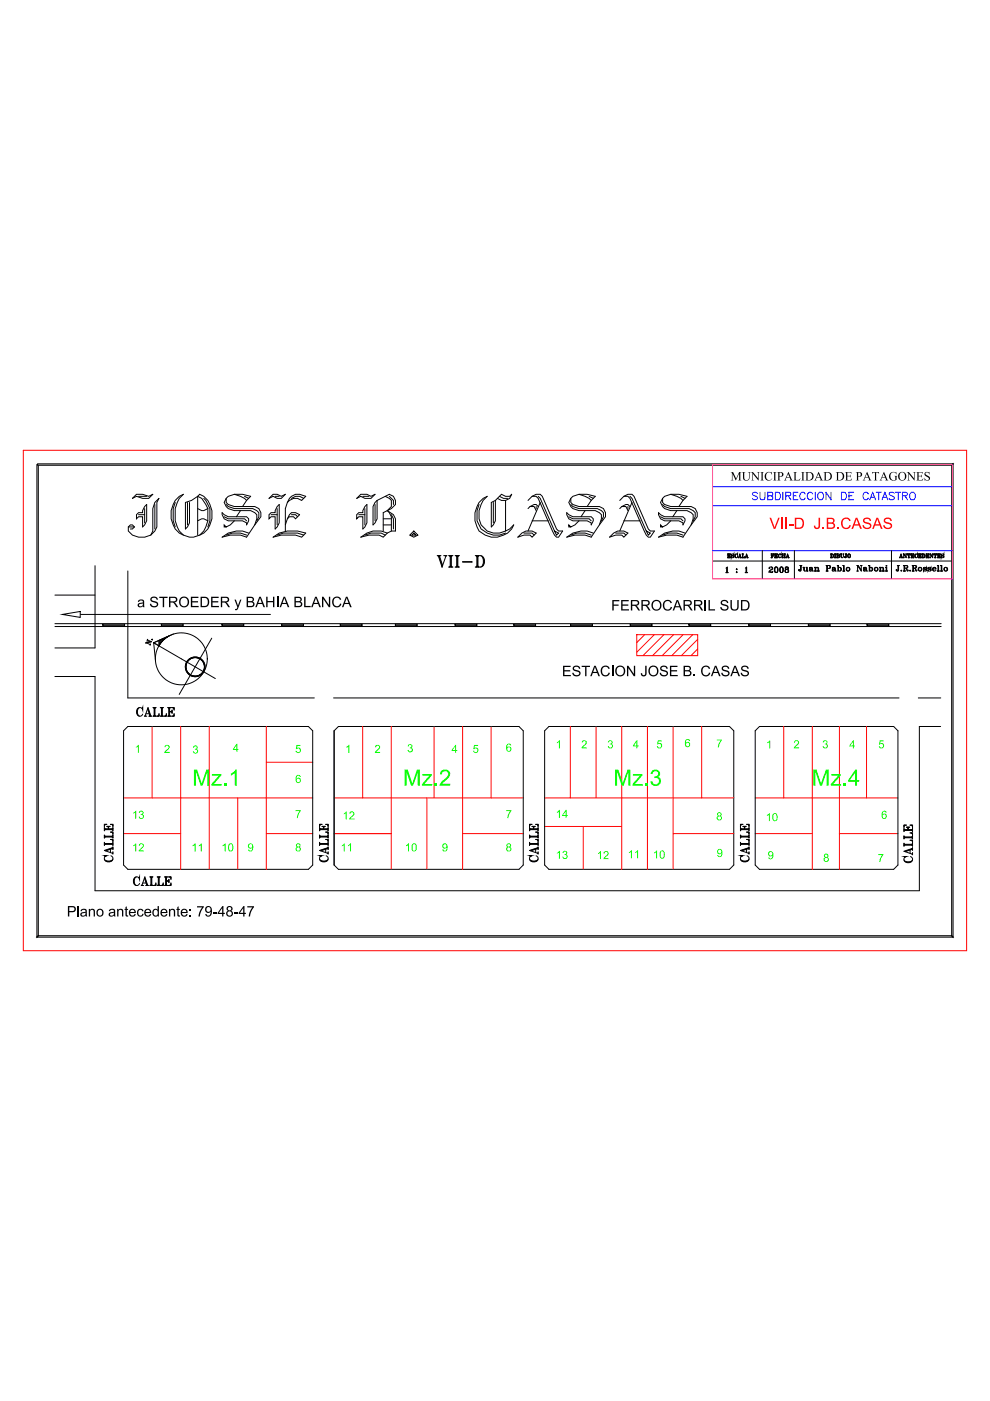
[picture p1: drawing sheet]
<svg xmlns="http://www.w3.org/2000/svg" width="210mm" height="297mm" viewBox="0 0 210 297" stroke-linecap="round" stroke-linejoin="round" font-family="sans-serif">
<path d="M11.6 137.3h8.6M11.6 132.8h188M11.6 132.2h188M11.6 126.1h8.6M11.6 143.4h8.6v45.4h174.8M27.1 154h38.3l.9 .9v28.5l-.9 .9h-38.3l-.9-.9v-28.5zM27.1 148h39.6M70.8 148h119.9M70.9 154.9v28.5M194.8 148h4.7" fill="none" stroke="#000" stroke-width=".21"/>
<path d="M32.3 154v15.1M38.3 154v30.3M44.4 154v30.3M56.5 154v30.3M26.2 176.7h12.1M26.2 169.1h40.1M50.4 169.1v15.2M56.5 176.7h9.8M56.5 161.6h9.8" fill="none" stroke="#f00" stroke-width=".21"/>
<g fill="#0f0">
<path d="M28.8 158.3l.6-.4v1.7h-.2v-1.3l-.4 .2z"/>
<path d="M35 158.1a.57 .57 0 0 1 .9 0 .57 .57 0 0 1-.3 .9l-.5 .4h.9v.2h-1.1l.4-.6a.59 .59 0 0 0 .4-.9 .33 .33 0 0 0-.4 0 .33 .33 0 0 0-.2 .3h-.2z"/>
<path d="M41 158.2a.47 .47 0 0 1 .8-.1 .47 .47 0 0 1-.1 .7 .54 .54 0 0 1 0 1 .54 .54 0 0 1-.8-.5h.2a.35 .35 0 0 0 .4 .3 .35 .35 0 0 0 .3-.5 .35 .35 0 0 0-.5-.2l.1-.2a.3 .3 0 0 0 .3-.2 .3 .3 0 0 0-.3-.3 .3 .3 0 0 0-.3 .3h-.2z"/>
<path d="M50.2 157.7h.2v1.1h.2v.2h-.2v.4h-.3v-.4h-.7z"/>
</g>
<path d="M50.1 158v.8h-.5z" fill="#fff"/>
<g fill="#0f0">
<path d="M62.9 157.9h.8v.2h-.6l-.1 .5a.57 .57 0 0 1 .8 .2 .57 .57 0 0 1-.4 .8 .57 .57 0 0 1-.7-.4l.2-.1a.37 .37 0 0 0 .6 .2 .37 .37 0 0 0 0-.6 .37 .37 0 0 0-.5 .1h-.3z"/>
<path d="M63 164.3h.6l.2 .4h-.2l-.1-.2a.42 .42 0 0 0-.5 .1 .42 .42 0 0 0-.1 .5 .55 .55 0 0 1 .8 0 .55 .55 0 0 1-.2 .8 .55 .55 0 0 1-.7-.2l-.1-.8z"/>
</g>
<circle cx="63.3" cy="165.4" r=".37" fill="#fff"/>
<g fill="#0f0">
<path d="M62.7 171.7h1.1l-.5 1.1-.1 .6h-.2l.1-.6 .4-.9h-.8z"/>
<path d="M62.8 179a.47 .47 0 0 1 .8-.2 .47 .47 0 0 1-.1 .8 .51 .51 0 0 1 .2 .7 .51 .51 0 0 1-.8 0 .51 .51 0 0 1 .1-.7 .38 .38 0 0 1-.2-.6z"/>
</g>
<g fill="#fff">
<circle cx="63.3" cy="179.2" r=".28"/>
<circle cx="63.3" cy="180" r=".35"/>
</g>
<path d="M52.8 178.8a.67 .67 0 0 1 .8 .2 .67 .67 0 0 1 .1 .8 .57 .57 0 0 1-.4 .7 .57 .57 0 0 1-.7-.4h.2a.39 .39 0 0 0 .6 .1 .39 .39 0 0 0 .1-.5 .55 .55 0 0 1-.9 0 .55 .55 0 0 1 .2-.9z" fill="#0f0"/>
<circle cx="53.2" cy="179.3" r=".37" fill="#fff"/>
<g fill="#0f0">
<path d="M47.2 179.2l.6-.4v1.7h-.2v-1.4l-.4 .3z"/>
<path d="M48.6 178.9a.65 .65 0 0 1 .8 .1 .65 .65 0 0 1 .1 .8 .56 .56 0 0 1-.3 .6 .56 .56 0 0 1-.7-.2l-.1-.7z"/>
</g>
<path d="M48.7 179l.3-.1a1.03 1.03 0 0 1 0 1.4h-.1a1.05 1.05 0 0 1-.2-1.3z" fill="#fff"/>
<g fill="#0f0">
<path d="M40.9 179.2l.6-.4v1.7h-.2v-1.4l-.4 .3z"/>
<path d="M42.2 179.2l.6-.4v1.7h-.2v-1.4l-.4 .3z"/>
<path d="M28.3 179.2l.6-.4v1.7h-.2v-1.4l-.4 .3z"/>
<path d="M29.5 179a.57 .57 0 0 1 .9 0 .57 .57 0 0 1-.3 .9l-.4 .4h.8v.2h-1.1l.4-.6a.59 .59 0 0 0 .4-.9 .33 .33 0 0 0-.4 0 .33 .33 0 0 0-.1 .3h-.3z"/>
<path d="M28.3 172.3l.6-.4v1.7h-.2v-1.4l-.4 .3z"/>
<path d="M29.6 172a.47 .47 0 0 1 .7-.1 .47 .47 0 0 1-.1 .7 .55 .55 0 0 1 0 1 .55 .55 0 0 1-.8-.5h.2a.35 .35 0 0 0 .4 .3 .35 .35 0 0 0 .3-.4 .35 .35 0 0 0-.5-.2l.1-.2a.3 .3 0 0 0 .3-.3 .3 .3 0 0 0-.2-.3 .3 .3 0 0 0-.3 .3h-.3z"/>
<path d="M41.1 163.1h.7l1 3 1-3h.6v3.5h-.4v-2.9l-1 2.9h-.4l-1-2.9v2.9h-.5z"/>
<path d="M44.9 164.1h2v.3l-1.5 1.8h1.6v.4h-2.2v-.4l1.6-1.8h-1.5z"/>
<path d="M47.6 166.1h.4v.5h-.4z"/>
<path d="M49 164l.9-.9h.3v3.5h-.4v-2.7l-.8 .5z"/>
</g>
<path d="M70.9 154.9l.9-.9h38.3l.9 .9v28.5l-.9 .9h-38.3l-.9-.9z" fill="none" stroke="#000" stroke-width=".21"/>
<path d="M76.9 154v15.1M83 154v30.3M92.1 154v15.1M98.1 154v30.3M104.2 154v15.1M70.9 176.7h12.1M70.9 169.1h40.1M90.5 169.1v15.2M98.1 176.7h12.9" fill="none" stroke="#f00" stroke-width=".21"/>
<g fill="#0f0">
<path d="M73.5 158.3l.6-.4v1.7h-.2v-1.3l-.4 .2z"/>
<path d="M79.6 158.1a.57 .57 0 0 1 1 0 .57 .57 0 0 1-.4 .9l-.4 .4h.8v.2h-1.1l.4-.6a.6 .6 0 0 0 .4-.9 .33 .33 0 0 0-.3 0 .33 .33 0 0 0-.2 .3h-.2z"/>
<path d="M86.6 157.9a.47 .47 0 0 1 .7-.1 .47 .47 0 0 1 0 .7 .54 .54 0 0 1 0 1 .54 .54 0 0 1-.8-.5h.2a.35 .35 0 0 0 .4 .3 .35 .35 0 0 0 .3-.4 .35 .35 0 0 0-.5-.3v-.1a.29 .29 0 0 0 .4-.3 .29 .29 0 0 0-.3-.3 .29 .29 0 0 0-.3 .3h-.2z"/>
<path d="M96.6 157.9h.1v1.1h.3v.2h-.3v.4h-.2v-.4h-.7z"/>
</g>
<path d="M96.5 158.2v.8h-.5z" fill="#fff"/>
<g fill="#0f0">
<path d="M100.6 157.9h.8v.2h-.7l-.1 .5a.57 .57 0 0 1 .8 .2 .57 .57 0 0 1-.3 .8 .57 .57 0 0 1-.7-.4l.2-.1a.37 .37 0 0 0 .5 .2 .37 .37 0 0 0 .1-.6 .37 .37 0 0 0-.6 .1h-.2z"/>
<path d="M107.6 157.7h.6l.2 .3-.2 .1v-.2a.42 .42 0 0 0-.6 0 .42 .42 0 0 0 0 .6 .55 .55 0 0 1 .8 0 .55 .55 0 0 1-.2 .8 .55 .55 0 0 1-.8-.2l-.1-.8z"/>
</g>
<circle cx="108" cy="158.8" r=".37" fill="#fff"/>
<g fill="#0f0">
<path d="M107.4 171.7h1.1l-.6 1.1-.1 .6h-.2l.1-.5 .5-1h-.8z"/>
<path d="M107.6 178.9a.46 .46 0 0 1 .7-.1 .46 .46 0 0 1-.1 .8 .51 .51 0 0 1 .1 .7 .51 .51 0 0 1-.8 0 .51 .51 0 0 1 .2-.7 .38 .38 0 0 1-.1-.7z"/>
</g>
<g fill="#fff">
<circle cx="107.9" cy="179.2" r=".28"/>
<circle cx="107.9" cy="180" r=".35"/>
</g>
<path d="M94 178.8a.67 .67 0 0 1 .8 .2 .67 .67 0 0 1 .1 .8 .57 .57 0 0 1-.3 .7 .57 .57 0 0 1-.7-.4h.2a.39 .39 0 0 0 .5 .1 .39 .39 0 0 0 .1-.5 .55 .55 0 0 1-.8 0 .55 .55 0 0 1 .1-.9z" fill="#0f0"/>
<circle cx="94.4" cy="179.3" r=".37" fill="#fff"/>
<g fill="#0f0">
<path d="M86.1 179.2l.7-.4v1.7h-.3v-1.4l-.4 .3z"/>
<path d="M87.5 178.9a.65 .65 0 0 1 .8 .1 .65 .65 0 0 1 .1 .8 .56 .56 0 0 1-.3 .6 .56 .56 0 0 1-.7-.2l-.1-.7z"/>
</g>
<path d="M87.7 179l.2-.1a1.05 1.05 0 0 1 0 1.4h-.1a1.07 1.07 0 0 1-.1-1.3z" fill="#fff"/>
<g fill="#0f0">
<path d="M72.5 179.2l.6-.4v1.7h-.2v-1.4l-.4 .3z"/>
<path d="M73.8 179.2l.7-.4v1.7h-.3v-1.4l-.4 .3z"/>
<path d="M72.9 172.4l.6-.4v1.7h-.2v-1.3l-.4 .2z"/>
<path d="M74.2 172.2a.57 .57 0 0 1 .9 0 .57 .57 0 0 1-.3 .9l-.5 .4h.9v.2h-1.1l.4-.6a.64 .64 0 0 0 .4-.8 .34 .34 0 0 0-.4-.1 .34 .34 0 0 0-.2 .3h-.2z"/>
<path d="M85.8 163.1h.7l.9 3 1-3h.6v3.5h-.4v-2.9l-1 2.9h-.4l-1-2.9v2.9h-.4z"/>
<path d="M89.6 164.1h2v.3l-1.6 1.8h1.7v.4h-2.2v-.4l1.6-1.8h-1.5z"/>
<path d="M92.2 166.1h.5v.5h-.5z"/>
<path d="M93.5 163.5a1.09 1.09 0 0 1 1.7-.2 1.09 1.09 0 0 1-.2 1.7l-1.2 1.1h1.7v.5h-2.3a2.05 2.05 0 0 1 1.2-1.5l.4-.4a.67 .67 0 0 0-.1-1.2 .67 .67 0 0 0-.9 .7l-.5-.1z"/>
</g>
<path d="M115.5 154.9l.9-.9h38.3l.9 .9v28.5l-.9 .9h-38.3l-.9-.9z" fill="none" stroke="#000" stroke-width=".21"/>
<path d="M121 154v15.1M126.4 154v15.1M131.9 154v30.3M137.3 154v30.3M142.8 154v30.3M148.8 154v15.1M115.5 169.1h40.1M115.5 175.2h16.4M123.7 175.2v9.1M142.8 176.7h12.8" fill="none" stroke="#f00" stroke-width=".21"/>
<g fill="#0f0">
<path d="M118.1 157.3l.7-.4v1.7h-.3v-1.3l-.4 .2z"/>
<path d="M123.5 157.1a.57 .57 0 0 1 .9 0 .57 .57 0 0 1-.3 .9l-.5 .4h.9v.2h-1.2l.5-.6a.59 .59 0 0 0 .4-.8 .33 .33 0 0 0-.4-.1 .33 .33 0 0 0-.2 .3h-.2z"/>
<path d="M129 157.1a.47 .47 0 0 1 .8-.1 .47 .47 0 0 1-.1 .7 .54 .54 0 0 1 0 1 .54 .54 0 0 1-.8-.5l.2-.1a.35 .35 0 0 0 .4 .4 .35 .35 0 0 0 .3-.5 .35 .35 0 0 0-.5-.2l.1-.2a.29 .29 0 0 0 .3-.2 .29 .29 0 0 0-.3-.3 .29 .29 0 0 0-.3 .3h-.2z"/>
<path d="M135 156.9h.2v1.1h.2v.2h-.2v.4h-.2v-.4h-.7z"/>
</g>
<path d="M135 157.3v.7h-.5z" fill="#fff"/>
<g fill="#0f0">
<path d="M139.5 156.9h.9v.2h-.7l-.1 .5a.57 .57 0 0 1 .8 .3 .57 .57 0 0 1-.4 .7 .57 .57 0 0 1-.7-.4h.2a.37 .37 0 0 0 .6 .1 .37 .37 0 0 0 .1-.5 .37 .37 0 0 0-.6 0h-.2z"/>
<path d="M145.5 156.8l.6-.1 .3 .4h-.2l-.1-.2a.42 .42 0 0 0-.5 .1 .42 .42 0 0 0-.1 .5 .55 .55 0 0 1 .8 .1 .55 .55 0 0 1-.2 .7 .55 .55 0 0 1-.7-.2l-.1-.8z"/>
</g>
<circle cx="145.9" cy="157.8" r=".37" fill="#fff"/>
<g fill="#0f0">
<path d="M152 156.8h1.1l-.5 1-.1 .7h-.2v-.4l.6-1.1h-.9z"/>
<path d="M152.1 172.4a.47 .47 0 0 1 .8-.2 .47 .47 0 0 1-.1 .8 .51 .51 0 0 1 .2 .7 .51 .51 0 0 1-.8 0 .51 .51 0 0 1 .1-.7 .38 .38 0 0 1-.2-.6z"/>
</g>
<g fill="#fff">
<circle cx="152.6" cy="172.6" r=".28"/>
<circle cx="152.6" cy="173.4" r=".35"/>
</g>
<path d="M152.3 180a.67 .67 0 0 1 .8 .2 .67 .67 0 0 1 .1 .7 .57 .57 0 0 1-.4 .7 .57 .57 0 0 1-.7-.3l.2-.1a.39 .39 0 0 0 .6 .2 .39 .39 0 0 0 .1-.6 .55 .55 0 0 1-.8 .1 .55 .55 0 0 1 .1-.9z" fill="#0f0"/>
<circle cx="152.7" cy="180.5" r=".37" fill="#fff"/>
<g fill="#0f0">
<path d="M138.7 180.7l.7-.4v1.7h-.2v-1.3l-.5 .2z"/>
<path d="M140.1 180.4a.65 .65 0 0 1 .8 .1 .65 .65 0 0 1 .1 .8 .56 .56 0 0 1-.3 .7 .56 .56 0 0 1-.7-.3l-.1-.7z"/>
</g>
<path d="M140.3 180.5h.2a1.03 1.03 0 0 1 0 1.3h-.1a1.06 1.06 0 0 1-.1-1.3z" fill="#fff"/>
<g fill="#0f0">
<path d="M133.4 180.6l.6-.4v1.7h-.2v-1.3l-.4 .2z"/>
<path d="M134.7 180.6l.6-.4v1.7h-.2v-1.3l-.4 .2z"/>
<path d="M126.8 180.8l.7-.4v1.7h-.2v-1.3l-.5 .2z"/>
<path d="M128.1 180.6a.59 .59 0 0 1 1 .2 .59 .59 0 0 1-.5 .8l-.3 .3h.8v.2h-1.1l.4-.6a.58 .58 0 0 0 .4-.8 .33 .33 0 0 0-.4-.1 .33 .33 0 0 0-.2 .3h-.2z"/>
<path d="M130.5 163.1h.6l1 3 1-3h.6v3.5h-.4v-2.9l-1 2.9h-.4l-1-2.9v2.9h-.4z"/>
<path d="M134.2 164.1h2.1v.3l-1.6 1.8h1.6v.4h-2.1v-.4l1.5-1.8h-1.5z"/>
<path d="M136.9 166.1h.4v.5h-.4z"/>
<path d="M138.2 163.5a.94 .94 0 0 1 1.4-.3 .94 .94 0 0 1 .1 1.5h-.1a1.02 1.02 0 0 1 .5 1.3 1.02 1.02 0 0 1-1.3 .6l-.4-.1-.4-.6v-.3h.4a.69 .69 0 0 0 .8 .6 .69 .69 0 0 0 .5-.8 .69 .69 0 0 0-.9-.5v-.3a.59 .59 0 0 0 .8-.5 .59 .59 0 0 0-.6-.7 .59 .59 0 0 0-.6 .7l-.4-.1z"/>
<path d="M118.1 172.1l.7-.4v1.7h-.3v-1.3l-.4 .2z"/>
<path d="M120 171.7h.2v1.1h.2v.2h-.2v.4h-.2v-.4h-.8z"/>
</g>
<path d="M120 172v.8h-.6z" fill="#fff"/>
<g fill="#0f0">
<path d="M118.1 180.8l.7-.5v1.8h-.3v-1.4l-.4 .3z"/>
<path d="M119.4 180.5a.47 .47 0 0 1 .7-.1 .47 .47 0 0 1 0 .7 .54 .54 0 0 1 0 1 .54 .54 0 0 1-.8-.5h.2a.35 .35 0 0 0 .4 .3 .35 .35 0 0 0 .3-.4 .35 .35 0 0 0-.5-.3v-.1a.3 .3 0 0 0 .4-.3 .3 .3 0 0 0-.3-.3 .3 .3 0 0 0-.3 .3h-.2z"/>
</g>
<path d="M161.1 154h28.5l.9 .9v28.5l-.9 .9h-28.5l-.9-.9v-28.5zM199.5 154h-4.5v34.8" fill="none" stroke="#000" stroke-width=".21"/>
<path d="M166.2 154v15.1M172.3 154v30.3M178 154v30.3M183.8 154v15.1M160.2 169.1h30.3M160.2 176.7h12.1M178 176.7h12.5" fill="none" stroke="#f00" stroke-width=".21"/>
<g fill="#0f0">
<path d="M162.7 157.3l.7-.4v1.7h-.2v-1.3l-.5 .2z"/>
<path d="M168.5 157.1a.57 .57 0 0 1 .9 0 .57 .57 0 0 1-.3 .9l-.4 .4h.8v.2h-1.1l.4-.6a.59 .59 0 0 0 .4-.8 .33 .33 0 0 0-.4-.1 .33 .33 0 0 0-.2 .3h-.2z"/>
<path d="M174.6 157.1a.47 .47 0 0 1 .7-.1 .47 .47 0 0 1 0 .7 .54 .54 0 0 1 0 1 .54 .54 0 0 1-.8-.5l.2-.1a.35 .35 0 0 0 .4 .4 .35 .35 0 0 0 .3-.5 .35 .35 0 0 0-.5-.2v-.2a.3 .3 0 0 0 .4-.2 .3 .3 0 0 0-.3-.3 .3 .3 0 0 0-.3 .3h-.2z"/>
<path d="M180.9 156.9h.2v1.1h.2v.2h-.2v.4h-.2v-.4h-.7z"/>
</g>
<path d="M180.9 157.3v.7h-.5z" fill="#fff"/>
<g fill="#0f0">
<path d="M186.6 156.9h.8v.2h-.6l-.1 .5a.57 .57 0 0 1 .8 .3 .57 .57 0 0 1-.4 .7 .57 .57 0 0 1-.7-.4h.2a.37 .37 0 0 0 .6 .1 .37 .37 0 0 0 0-.5 .37 .37 0 0 0-.6 0h-.2z"/>
<path d="M174.8 181.2a.47 .47 0 0 1 .8-.2 .47 .47 0 0 1-.1 .8 .51 .51 0 0 1 .1 .7 .51 .51 0 0 1-.8 0 .51 .51 0 0 1 .2-.7 .38 .38 0 0 1-.2-.6z"/>
</g>
<g fill="#fff">
<circle cx="175.2" cy="181.4" r=".28"/>
<circle cx="175.2" cy="182.2" r=".35"/>
</g>
<path d="M163.1 180.6a.65 .65 0 0 1 .8 0 .65 .65 0 0 1 .1 .8 .57 .57 0 0 1-.3 .7 .57 .57 0 0 1-.8-.4h.2a.39 .39 0 0 0 .6 .2 .39 .39 0 0 0 .1-.6 .54 .54 0 0 1-.8 .1 .54 .54 0 0 1 .1-.8z" fill="#0f0"/>
<circle cx="163.5" cy="181" r=".37" fill="#fff"/>
<g fill="#0f0">
<path d="M162.7 172.8l.6-.5v1.8h-.2v-1.4l-.4 .3z"/>
<path d="M164 172.5a.65 .65 0 0 1 .8 .1 .65 .65 0 0 1 .1 .8 .56 .56 0 0 1-.3 .6 .56 .56 0 0 1-.7-.2l-.1-.7z"/>
</g>
<path d="M164.2 172.6l.2-.1a1.05 1.05 0 0 1 0 1.4h-.1a1.07 1.07 0 0 1-.1-1.3z" fill="#fff"/>
<g fill="#0f0">
<path d="M186.3 181h1.1l-.6 1.1-.1 .6h-.2l.1-.5 .5-.9h-.8z"/>
<path d="M187.2 172l.7-.1 .2 .4h-.2a.37 .37 0 0 0-.5-.3 .37 .37 0 0 0-.2 .6v.1a.55 .55 0 0 1 .8 .1 .55 .55 0 0 1-.2 .8 .55 .55 0 0 1-.7-.3l-.1-.8z"/>
</g>
<circle cx="187.6" cy="173" r=".37" fill="#fff"/>
<path d="M20.2 119.9v17.4M27.1 121v27" fill="none" stroke="#000" stroke-width=".21"/>
<path d="M29.4 127.2a.66 .66 0 0 1 .8-.2 .66 .66 0 0 1 .4 .7l.1 1h-.3l-.1-.2a.58 .58 0 0 1-.7 .3 .58 .58 0 0 1-.3-.8l1-.4a.41 .41 0 0 0-.4-.3 .41 .41 0 0 0-.4 .3h-.3z" fill="#000"/>
<path d="M29.5 128.1l.7-.2a.38 .38 0 0 1-.2 .6 .38 .38 0 0 1-.5-.4z" fill="#fff"/>
<path d="M32 126.7a.87 .87 0 0 1 1.5 .4h-.3a.5 .5 0 0 0-.5-.4 .5 .5 0 0 0-.5 .5l.5 .2a.7 .7 0 0 1 .9 .7 .7 .7 0 0 1-1 .6 .76 .76 0 0 1-.8-.7h.3a.56 .56 0 0 0 .6 .6 .56 .56 0 0 0 .5-.7l-.7-.2a.59 .59 0 0 1-.6-.4 .59 .59 0 0 1 .1-.6zM33.8 126.5h1.7v.3h-.7v1.9h-.3v-1.9h-.7zM35.8 126.5h1.2a.6 .6 0 0 1 .6 .6 .6 .6 0 0 1-.6 .6l.8 1h-.4l-.8-1h-.5v1h-.3z" fill="#000"/>
<path d="M36.1 126.7h.9a.37 .37 0 0 1 .3 .5 .37 .37 0 0 1-.4 .3h-.8z" fill="#fff"/>
<circle cx="39" cy="127.6" r="1.13" fill="#000"/>
<path d="M38.4 127a.83 .83 0 0 1 1.2 0 .83 .83 0 0 1 0 1.2 .83 .83 0 0 1-1.2 0l-.1-.8z" fill="#fff"/>
<path d="M40.5 126.5h1.6v.3h-1.3v.6h1.2v.3h-1.2v.7h1.3v.3h-1.6zM42.5 126.5h.9a1.12 1.12 0 0 1 1 1.1 1.12 1.12 0 0 1-1 1.1h-.9z" fill="#000"/>
<path d="M42.8 126.8h.6a.87 .87 0 0 1 .7 .8 .87 .87 0 0 1-.7 .8h-.6z" fill="#fff"/>
<path d="M44.8 126.5h1.6v.3h-1.3v.6h1.2v.3h-1.2v.7h1.3v.3h-1.6zM46.8 126.5h1.2a.6 .6 0 0 1 .6 .6 .6 .6 0 0 1-.6 .6l.8 1h-.4l-.8-1h-.5v1h-.3z" fill="#000"/>
<path d="M47.1 126.7h.9a.37 .37 0 0 1 .3 .5 .37 .37 0 0 1-.4 .3h-.8z" fill="#fff"/>
<path d="M49.7 127.1h.3l.5 1.3 .4-1.3h.3l-.7 2-.4 .3-.2-.1-.1-.2h.4l.1-.4zM52.3 126.5h1a.55 .55 0 0 1 .6 .4 .55 .55 0 0 1-.3 .6 .61 .61 0 0 1 .4 .8 .61 .61 0 0 1-.7 .4h-1z" fill="#000"/>
<g fill="#fff">
<path d="M52.6 126.8h.6a.34 .34 0 0 1 .4 .3 .34 .34 0 0 1-.4 .3h-.6z"/>
<path d="M52.6 127.7h.6a.39 .39 0 0 1 .5 .4 .39 .39 0 0 1-.5 .3h-.6z"/>
</g>
<path d="M55 126.5h.3l.9 2.2h-.3l-.3-.7h-.9l-.2 .7h-.3z" fill="#000"/>
<path d="M55.2 126.7l.3 1.1h-.7z" fill="#fff"/>
<path d="M56.5 126.5h.3v.9h1.1v-.9h.3v2.2h-.3v-1h-1.1v1h-.3zM58.7 126.5h.3v2.2h-.3zM60.1 126.5h.4l.9 2.2h-.4l-.2-.7h-.9l-.3 .7h-.3z" fill="#000"/>
<path d="M60.3 126.7l.4 1.1h-.8z" fill="#fff"/>
<path d="M62.5 126.5h.9a.55 .55 0 0 1 .6 .4 .55 .55 0 0 1-.3 .6 .61 .61 0 0 1 .4 .8 .61 .61 0 0 1-.7 .4h-.9z" fill="#000"/>
<g fill="#fff">
<path d="M62.7 126.8h.6a.34 .34 0 0 1 .4 .3 .34 .34 0 0 1-.4 .3h-.6z"/>
<path d="M62.7 127.7h.7a.39 .39 0 0 1 .4 .4 .39 .39 0 0 1-.4 .3h-.7z"/>
</g>
<path d="M64.5 126.5h.3v1.9h1.1v.3h-1.4zM66.9 126.5h.3l.9 2.2h-.4l-.2-.7h-.9l-.3 .7h-.3z" fill="#000"/>
<path d="M67 126.7l.4 1.1h-.8z" fill="#fff"/>
<path d="M68.3 126.5h.3l1.2 1.7v-1.7h.2v2.2h-.3l-1.1-1.7v1.7h-.3zM70.8 126.7a.96 .96 0 0 1 1.6 .4l-.3 .1a.72 .72 0 0 0-1-.4 .72 .72 0 0 0-.3 .9 .69 .69 0 0 0 .5 .8 .69 .69 0 0 0 .8-.6l.3 .1a1.06 1.06 0 0 1-1.5 .6 1.06 1.06 0 0 1-.3-1.6zM73.4 126.5h.3l.9 2.2h-.3l-.3-.7h-.9l-.3 .7h-.3z" fill="#000"/>
<path d="M73.5 126.7l.4 1.1h-.7z" fill="#fff"/>
<path d="M129.9 127.2h1.5v.3h-1.2v.6h1v.3h-1v1h-.3zM131.8 127.2h1.6v.3h-1.4v.6h1.3v.3h-1.3v.8h1.4v.2h-1.6zM133.8 127.2h1.1a.61 .61 0 0 1 .7 .6 .61 .61 0 0 1-.6 .6l.8 1h-.4l-.6-.8-.3-.2h-.4v1h-.3z" fill="#000"/>
<path d="M134.1 127.4h.8a.37 .37 0 0 1 .4 .5 .37 .37 0 0 1-.5 .3h-.7z" fill="#fff"/>
<path d="M136 127.2h1.2a.61 .61 0 0 1 .6 .6 .61 .61 0 0 1-.6 .6l.8 1h-.4l-.5-.8-.4-.2h-.4v1h-.3z" fill="#000"/>
<path d="M136.3 127.4h.9a.37 .37 0 0 1 .3 .5 .37 .37 0 0 1-.4 .3h-.8z" fill="#fff"/>
<circle cx="139.2" cy="128.3" r="1.13" fill="#000"/>
<path d="M138.6 127.7a.83 .83 0 0 1 1.2 0 .83 .83 0 0 1 0 1.2 .83 .83 0 0 1-1.2 0l-.1-.8z" fill="#fff"/>
<path d="M141 127.4a.96 .96 0 0 1 1.5 .4l-.3 .1a.72 .72 0 0 0-.9-.4 .72 .72 0 0 0-.4 .9 .69 .69 0 0 0 .6 .8 .69 .69 0 0 0 .8-.6l.3 .1a1.05 1.05 0 0 1-1.5 .6 1.05 1.05 0 0 1-.4-1.5zM143.5 127.2h.3l.9 2.2h-.3l-.3-.7h-.9l-.2 .7h-.3z" fill="#000"/>
<path d="M143.7 127.4l.4 1.1h-.8z" fill="#fff"/>
<path d="M145 127.2h1.1a.61 .61 0 0 1 .7 .6 .61 .61 0 0 1-.7 .6l.8 1h-.3l-.6-.8-.3-.2h-.4v1h-.3z" fill="#000"/>
<path d="M145.3 127.4h.8a.37 .37 0 0 1 .3 .5 .37 .37 0 0 1-.4 .3h-.7z" fill="#fff"/>
<path d="M147.2 127.2h1.1a.61 .61 0 0 1 .7 .6 .61 .61 0 0 1-.6 .6l.8 1h-.4l-.6-.8-.3-.2h-.4v1h-.3z" fill="#000"/>
<path d="M147.5 127.4h.8a.37 .37 0 0 1 .4 .5 .37 .37 0 0 1-.5 .3h-.7z" fill="#fff"/>
<path d="M149.5 127.2h.3v2.2h-.3zM150.3 127.2h.3v2h1.1v.2h-1.4zM153 127.4a.86 .86 0 0 1 1.5 .4h-.3a.5 .5 0 0 0-.5-.4 .5 .5 0 0 0-.5 .5l.5 .2a.71 .71 0 0 1 .8 .7 .71 .71 0 0 1-.9 .6 .74 .74 0 0 1-.8-.7h.3a.56 .56 0 0 0 .6 .6 .56 .56 0 0 0 .5-.7l-.6-.2a.63 .63 0 0 1-.6-.3 .63 .63 0 0 1 0-.7zM154.9 127.2h.3v1.3a.6 .6 0 0 0 .6 .7 .6 .6 0 0 0 .6-.7v-1.3h.3v1.3a.88 .88 0 0 1-.9 1 .88 .88 0 0 1-.9-1zM157.2 127.2h.9a1.12 1.12 0 0 1 .9 1.1 1.12 1.12 0 0 1-.9 1.1h-.9z" fill="#000"/>
<path d="M157.5 127.5h.6a.88 .88 0 0 1 .6 .8 .88 .88 0 0 1-.7 .9h-.5z" fill="#fff"/>
<path d="M17 130.2h40.4" fill="none" stroke="#000" stroke-width=".21"/>
<path d="M13.2 130.2l3.8-.6v1.3z" fill="#fff" stroke="#000" stroke-width=".21"/>
<path d="M119.4 141.1h1.6v.3h-1.3v.7h1.2v.2h-1.2v.8h1.4v.2h-1.7zM121.6 141.3a.86 .86 0 0 1 1.5 .5h-.3a.5 .5 0 0 0-.5-.5 .5 .5 0 0 0-.5 .5l.5 .2a.71 .71 0 0 1 .8 .8 .71 .71 0 0 1-.9 .6 .76 .76 0 0 1-.8-.8h.3a.56 .56 0 0 0 .6 .6 .56 .56 0 0 0 .5-.7l-.7-.2a.58 .58 0 0 1-.6-.4 .58 .58 0 0 1 .1-.6zM123.4 141.1h1.7v.3h-.7v1.9h-.3v-1.9h-.7zM126 141.1h.4l.9 2.2h-.4l-.2-.6h-1l-.2 .6h-.3z" fill="#000"/>
<path d="M126.2 141.4l.4 1h-.8z" fill="#fff"/>
<g fill="#000">
<path d="M127.8 141.3a.96 .96 0 0 1 1.5 .4l-.3 .1a.72 .72 0 0 0-.9-.4 .72 .72 0 0 0-.4 1 .69 .69 0 0 0 .6 .7 .69 .69 0 0 0 .8-.5h.3a1.05 1.05 0 0 1-1.5 .7 1.05 1.05 0 0 1-.4-1.6zM129.8 141.1h.3v2.2h-.3z"/>
<circle cx="131.5" cy="142.2" r="1.13"/>
</g>
<path d="M130.9 141.7a.83 .83 0 0 1 1.2-.1 .83 .83 0 0 1 0 1.2 .83 .83 0 0 1-1.2 0l-.1-.8z" fill="#fff"/>
<g fill="#000">
<path d="M133 141.1h.3l1.1 1.8v-1.8h.3v2.2h-.3l-1.1-1.7v1.7h-.3zM136.9 141.1h.2v1.5a.62 .62 0 0 1-.5 .8 .62 .62 0 0 1-.7-.7h.3a.35 .35 0 0 0 .3 .4 .35 .35 0 0 0 .4-.4z"/>
<circle cx="138.6" cy="142.2" r="1.13"/>
</g>
<path d="M137.9 141.7a.83 .83 0 0 1 1.2-.1 .83 .83 0 0 1 0 1.2 .83 .83 0 0 1-1.2 0l-.1-.8z" fill="#fff"/>
<path d="M140.2 141.3a.86 .86 0 0 1 1.4 .5h-.3a.5 .5 0 0 0-.5-.5 .5 .5 0 0 0-.5 .5l.5 .2a.71 .71 0 0 1 .9 .8 .71 .71 0 0 1-1 .6 .75 .75 0 0 1-.8-.8h.3a.56 .56 0 0 0 .6 .6 .56 .56 0 0 0 .5-.7l-.5-.2a.63 .63 0 0 1-.7-.3 .63 .63 0 0 1 .1-.7zM142.1 141.1h1.6v.3h-1.3v.7h1.2v.2h-1.2v.8h1.4v.2h-1.7zM145 141.1h1a.55 .55 0 0 1 .5 .4 .55 .55 0 0 1-.2 .7 .61 .61 0 0 1 .3 .7 .61 .61 0 0 1-.6 .4h-1z" fill="#000"/>
<g fill="#fff">
<path d="M145.3 141.4h.6a.34 .34 0 0 1 .4 .3 .34 .34 0 0 1-.4 .4h-.6z"/>
<path d="M145.3 142.3h.6a.39 .39 0 0 1 .5 .4 .39 .39 0 0 1-.5 .4h-.6z"/>
</g>
<path d="M147.1 143h.3v.3h-.3zM149.1 141.3a.96 .96 0 0 1 1.5 .4l-.3 .1a.72 .72 0 0 0-.9-.4 .72 .72 0 0 0-.4 1 .69 .69 0 0 0 .6 .7 .69 .69 0 0 0 .8-.5h.3a1.05 1.05 0 0 1-1.5 .7 1.05 1.05 0 0 1-.4-1.6zM151.6 141.1h.3l.9 2.2h-.3l-.2-.6h-1l-.2 .6h-.3z" fill="#000"/>
<path d="M151.8 141.4l.4 1h-.8z" fill="#fff"/>
<path d="M153.2 141.3a.87 .87 0 0 1 1.5 .5h-.3a.5 .5 0 0 0-.5-.5 .5 .5 0 0 0-.5 .5l.5 .2a.71 .71 0 0 1 .8 .8 .71 .71 0 0 1-.9 .6 .75 .75 0 0 1-.8-.8h.3a.56 .56 0 0 0 .6 .6 .56 .56 0 0 0 .5-.7l-.7-.2a.58 .58 0 0 1-.6-.4 .58 .58 0 0 1 .1-.6zM155.8 141.1h.3l.9 2.2h-.4l-.2-.6h-.9l-.3 .6h-.3z" fill="#000"/>
<path d="M155.9 141.4l.4 1h-.8z" fill="#fff"/>
<path d="M157.3 141.3a.87 .87 0 0 1 1.5 .5h-.3a.5 .5 0 0 0-.5-.5 .5 .5 0 0 0-.5 .5l.5 .2a.71 .71 0 0 1 .9 .8 .71 .71 0 0 1-1 .6 .75 .75 0 0 1-.8-.8h.3a.56 .56 0 0 0 .6 .6 .56 .56 0 0 0 .5-.7l-.7-.2a.59 .59 0 0 1-.6-.4 .59 .59 0 0 1 .1-.6z" fill="#000"/>
<path d="M135.1 134.5h12.9v4.5h-12.9zM136.7 134.5l-1.6 1.7M138.8 134.5l-3.7 3.7M140.8 134.5l-4.4 4.5M142.9 134.5l-4.5 4.5M144.9 134.5l-4.4 4.5M146.9 134.5l-4.4 4.5M148 135.5l-3.5 3.5M148 137.6l-1.4 1.4" fill="none" stroke="#f00" stroke-width=".21"/>
<g fill="#0f0">
<path d="M172.5 163.1h.7l1 3 1-3h.6v3.5h-.5v-2.9l-1 2.9h-.4l-.9-2.9v2.9h-.5z"/>
<path d="M176.3 164.1h2v.3l-1.6 1.8h1.7v.4h-2.2v-.4l1.6-1.8h-1.5z"/>
<path d="M178.9 166.1h.5v.5h-.5z"/>
<path d="M181.4 163.1h.4v2.3h.4v.3h-.4v.9h-.4v-.9h-1.5v-.3z"/>
</g>
<path d="M181.4 163.8v1.6h-1.1z" fill="#fff"/>
<g fill="none" stroke="#000" stroke-width=".21">
<path d="M27.2 111.7h1.3M27.7 112.1h.4l.4-.4-.4-.4h-.4l-.5 .4v.9a3.5 3.5 0 0 0 6.1-.9v-5.2l.4-.9-.9 .9-.4 1.3v4.8l-.4 .8M29 104.8h1.2l1.3 .4 .9-.4-.9 .8h-1.3l-1.2-.4-.9 .4zM29.4 108.7h.8v-.5l.5-.8 .4-.5v3.5l-.4 .9-.5 .4v-2.2h-.8l-.4 .5v-.9zM29.4 105.2h1.7M29.4 109.1h1.3M30.7 107.8v3M32.8 106.9v5.2M37.2 106.5l-.5 1.3v2.6l.5 1.3M39.8 106.5v4.8M40.2 106.5v4.3l-.4 .9-.5 .4v-5.6l1.3-.4 1.8-1.3a4.9 4.9 0 0 1 1.7 7.3 4.3 4.3 0 0 1-4.6 1.6 4.3 4.3 0 0 1-3.2-3.7 4.8 4.8 0 0 1 2.6-5.2 5.9 5.9 0 0 0 0 8.6M41.9 113.4v-8.2l.9 .4 1.3 2.2a5.8 5.8 0 0 1-1.7 5.6"/>
<path d="M41.9 107.8l.9 .4h.4l.9-.4M41.9 110.4l.9-.4h.4l.9 .4M43.2 105.6l.5 .5 .8 1.7v2.6l-.4 1.3M47.1 108.7l.4 .4 .9 .4h3.9l.4 .5v.4l-.4 .9v-.5l-.9-.4h-3l-.9-.4-.4-.9zM47.5 109.5l.9 .5h3.5l.4 .4M48 106.9l.4 .5 1.3 .4h3.9l.9 .4 .4 .5v.8l-.4 .9M48 105.6v.9l.4 .4 1.3 .5h4.3l.9 .4 .4 .9v.8l-3 4.4-1.3-.5h-2.2l-1.7 .5a5.3 5.3 0 0 1 5.6-.9M48 113.4l1.3-.4h1.7l1.3 .4M49.7 104.8l1.3 .4 .9 .4 .4 .5M49.7 110.4l-.9 .9-.8 .4h-.5v-.4l.5 .4M51 108.2l-.9 1.3M51.4 107.4l.9-1.3 .9-.9-1.8-.4h-1.7l-1.3 .4-.4 .4-.5 .9 .5 .9 .4 .4 1.3 .4h3.5l.8 .5 .5 .4v.9l-.5 1.3"/>
<path d="M51.9 105.2l.8 .4M57.1 109.1l.4-.4h.9v-.5l.4-.8 .4-.5v3.9l-.4 .9-.4 .4v-2.6h-.9l-.4 .5zM57.5 109.1h1.3M57.9 104.8h.9l.9 .4 .8-.4-.8 .8h-.9l-.9-.4-.8 .4zM57.9 113.9a7.1 7.1 0 0 1 6.9-.9l-.8 .9-1.3-.5h-3zM58.4 105.2h.8M58.8 113.4l1.3-.4h3l1.3 .4M58.8 107.8v3.5M61 106.5a2.07 2.07 0 0 1 3-.4l.8-.9a2.47 2.47 0 0 0-3.8 1.3l-.5 1.3v4.8M61 110l.4-.5h.9l.4 .5 .9-.9-.9-.4h-.9l-.4 .4-.4 .9-.5 1.3M61.8 105.6l.9-.4h.9l.8 .4M61.8 109.1h.9l.4 .4"/>
<path d="M75.7 105.6l.8-.8h1.3l.9 .4 .9-.4-.9 .8h-1.3l-.9-.4zM75.7 109.1l.4-.4h.9v-.5l.4-.8 .4-.5v3.9l-.4 .9-.4 .4v-2.6h-.9l-.4 .5zM76.1 109.1h1.3M77 105.2h1.3M77.4 113.4l1.3-.4h2.2l.8 .4M77.4 107.8v3.5M79.6 106.5l.4-.4v3.9l-.4 .8-.5 .5v-3.9zM79.6 106.9v3.5M80 106.1l2.6-1.3 .8 .4 .5 .9v.8l-.9 .9-1.7 .9v3.9M81.3 110h1.7M81.3 111.3h1.7M81.7 105.2l.9 .4 .4 .5v1.3l-.8 .8 1.2 .9 .5 .9v2.6h-.9l-.8 .4-.9 .9-.9-.5h-2.1l-1.8 .5a5 5 0 0 1 5.7-.9"/>
<path d="M82.2 108.2l.4 .5 .4 .8v3.1M82.6 105.2l.8 .9v.8M83 109.1l.4 .9v2.1M87.3 113.4l.5-.4 .4 .4zM87.8 112.6l.8 .8-.8 .5-.9-.5zM101.6 106.5l.9-.9 .8-.4a5.2 5.2 0 0 0-1.3 6.1 3.9 3.9 0 0 0 5.2 1.3l.9-.5 .9-.8a4.6 4.6 0 0 1-7.4 1.3 5.4 5.4 0 0 1 0-6.1zM101.6 106.9a4.3 4.3 0 0 0 3 6.5h1.3l1.3-.4M104.6 106.5v4.3M105.5 105.6a1.83 1.83 0 0 0 3-.8l-.4 .4h-.9l-.8-.4-1.3 1.3-.9 .4v5.2l.4-.4 .5-.9v-4.3M105.9 105.2l.9 .4h.9M107.2 106.1v6.5M109.8 113.9a2.67 2.67 0 0 1 3.9-.9l-.8 .9-.5-.5h-1.3z"/>
<path d="M111.1 113h1.8l.4 .4M112.4 107.4h.9l.4 .8M112.9 105.2h.8l.5 .4 3.4 7.8 .4 .5h.5l.8-1.3h-.8l-.5-.5-3-6.9-.4-.4h-.9l-.8 .4-.9 .9M112.9 110.4h3.4M113.7 107.4v.4M114.2 105.2l.4 .4 3.4 7.8 .5-.4-.9-.4M114.2 107.4l-.5-.5h-.4l-.9 .5-.4 .4M114.6 106.5l-2.6 6.1M120.2 108.7l.4 .4 .9 .4h3.9l.4 .5v.4l-.4 .9v-.5l-.9-.4h-3l-.9-.4-.4-.9zM120.6 109.5l.9 .5h3.5l.4 .4M121.1 106.9l.4 .5 1.3 .4h3.9l.9 .4 .4 .5v.8l-.4 .9M121.1 105.6v.9l.4 .4 1.3 .5h4.3l.9 .4 .4 .9v.8l-3 4.4-1.3-.5h-2.2l-1.7 .5a5.3 5.3 0 0 1 5.6-.9"/>
<path d="M121.1 113.4l1.3-.4h1.7l1.3 .4M122.8 104.8l1.3 .4 .9 .4 .4 .5M122.8 110.4l-.9 .9-.8 .4h-.5v-.4l.5 .4M124.1 108.2l-.9 1.3M124.5 107.4l.9-1.3 .9-.9-1.8-.4h-1.7l-1.3 .4-.4 .4-.5 .9 .5 .9 .4 .4 1.3 .4h3.5l.8 .5 .5 .4v.9l-.5 1.3M125 105.2l.8 .4M129.3 113.9a2.67 2.67 0 0 1 3.9-.9l-.9 .9-.4-.5h-1.3zM130.6 113h1.7l.5 .4M131.9 107.4h.9l.4 .8M132.3 105.2h.9l.4 .4 3.5 7.8 .4 .5h.4l.9-1.3h-.9l-.4-.5-3-6.9-.5-.4h-.8l-.9 .4-.8 .9M132.3 110.4h3.5M133.2 107.4v.4"/>
<path d="M133.6 105.2l.4 .4 3.5 7.8 .4-.4-.8-.4M133.6 107.4l-.4-.5h-.4l-.9 .5-.4 .4M134 106.5l-2.5 6.1M139.7 108.7l.4 .4 .9 .4h3.9l.4 .5v.4l-.4 .9v-.5l-.9-.4h-3l-.9-.4-.4-.9zM140.1 109.5l.9 .5h3.4l.5 .4M140.5 106.9l.5 .5 1.3 .4h3.9l.8 .4 .5 .5v.8l-.5 .9M140.5 105.6v.9l.5 .4 1.3 .5h4.3l.9 .4 .4 .9v.8l-3 4.4-1.3-.5h-2.2l-1.7 .5a5.3 5.3 0 0 1 5.6-.9M140.5 113.4l1.3-.4h1.8l1.3 .4M142.3 104.8l1.3 .4 .8 .4 .5 .5M142.3 110.4l-.9 .9-.9 .4h-.4v-.4l.4 .4M143.6 108.2l-.9 1.3M144 107.4l.9-1.3 .8-.9-1.7-.4h-1.7l-1.3 .4-.5 .4-.4 .9 .4 .9 .5 .4 1.3 .4h3.4l.9 .5 .4 .4v.9l-.4 1.3"/>
<path d="M144.4 105.2l.9 .4"/>
</g>
<path d="M4.9 95.5h200.1v106h-200.1z" fill="none" stroke="#f00" stroke-width=".21"/>
<g fill="#fff" stroke="#000" stroke-width=".21">
<path d="M35.5 135l.4-.2z"/>
<path d="M35.1 135.1l.4-.1-.4 .3z"/>
<path d="M34.8 135.3l.3-.2-.3 .4z"/>
<path d="M34.5 135.4l.3-.1v.2l-.3 .4z"/>
<path d="M34.2 135.5l.3-.1v.5l-.3 .3z"/>
<path d="M33.9 135.7l.3-.2v.7l-.3 .3z"/>
<path d="M33.7 135.8l.2-.1v.8l-.2 .4z"/>
<path d="M32.6 136.3l1.1-.5v1.1z"/>
</g>
<g fill="none" stroke="#000" stroke-width=".21">
<path d="M31 136.3h.1M31.3 135.6v.1M31.3 135.7l.8 .3-1.1 .2 .8 .4M31.3 135.7h-.1M31.3 135.5l-.1 .3M31.8 136.6v.1M31.9 136.6h-.1M31.9 136.5l-.1 .3M32 136l-1 .2-.1 .2M32.2 135.5l.1 .1zM32.3 135.6h.1M32.6 136.3l5.9 3.4"/>
<path d="M32.6 136.3l.4 3.8M36.8 134.4l-4.2 1.9"/>
<circle cx="38.5" cy="139.7" r="5.5"/>
</g>
<g fill="#fff" stroke="#000" stroke-width=".21">
<path d="M43.2 140.6l.2 .1z"/>
<path d="M43.3 140.7l.1 .1z"/>
<path d="M43.3 140.9l.2 .1z"/>
<path d="M43.3 141l.2 .2z"/>
<path d="M43.4 141.2l.1 .1z"/>
<path d="M43.4 141.3l.1 .2z"/>
<path d="M43.4 141.5l.1 .1z"/>
<path d="M43.3 141.6l.1 .2z"/>
<path d="M43.3 141.8l.1 .2z"/>
<path d="M43.3 141.9v.2z"/>
<path d="M43.2 142.1l.1 .2z"/>
<path d="M43.2 142.2v.2z"/>
<path d="M43.1 142.4v.2z"/>
<path d="M43 142.5v.2z"/>
<path d="M42.9 142.6v.2z"/>
<path d="M42.7 142.8h.2z"/>
<path d="M42.6 142.9h.2z"/>
<path d="M42.5 143h.2z"/>
<path d="M42.3 143.1h.2z"/>
<path d="M42.2 143.2h.2z"/>
<path d="M42 143.2l.2 .1z"/>
<path d="M41.9 143.3h.2z"/>
<path d="M41.7 143.3l.2 .1z"/>
<path d="M41.6 143.3l.2 .1z"/>
<path d="M41.4 143.3l.2 .1z"/>
<path d="M41.3 143.3l.1 .1z"/>
<path d="M41.1 143.3l.2 .1z"/>
<path d="M41 143.3l.1 .1z"/>
<path d="M40.8 143.2l.2 .2z"/>
<path d="M40.7 143.2l.1 .1z"/>
<path d="M40.5 143.1l.1 .2z"/>
<path d="M40.4 143l.1 .2z"/>
<path d="M40.3 143v.2z"/>
<path d="M40.2 142.9v.2z"/>
<path d="M40 142.8l.1 .2z"/>
<path d="M39.8 142.7l.2 .1z"/>
<path d="M39.7 142.6l.2 .1z"/>
<path d="M39.6 142.5h.2z"/>
<path d="M39.6 142.3l.1 .1z"/>
<path d="M39.5 142.2l.2 .1z"/>
<path d="M39.4 142l.2 .1z"/>
<path d="M39.4 141.9l.1 .1z"/>
<path d="M39.4 141.7l.1 .2z"/>
<path d="M39.3 141.6l.2 .1z"/>
<path d="M39.3 141.4l.1 .1z"/>
<path d="M39.3 141.2l.1 .2z"/>
<path d="M39.3 141.1l.1 .1z"/>
<path d="M39.4 140.9l.1 .2z"/>
<path d="M39.4 140.8l.1 .1z"/>
<path d="M39.5 140.6v.2z"/>
<path d="M39.5 140.4l.1 .2z"/>
<path d="M39.6 140.3v.2z"/>
<path d="M39.7 140.2v.2z"/>
<path d="M39.8 140v.2z"/>
<path d="M39.9 139.9v.2z"/>
<path d="M39.9 139.9h.2z"/>
<path d="M40 139.8h.2z"/>
<path d="M40.1 139.7h.2z"/>
<path d="M40.3 139.6h.2z"/>
<path d="M40.4 139.5l.2 .1z"/>
<path d="M40.6 139.5h.2z"/>
<path d="M40.7 139.4l.2 .1z"/>
<path d="M40.9 139.3l.2 .1z"/>
<path d="M41 139.3l.2 .1z"/>
<path d="M41.2 139.3l.2 .1z"/>
<path d="M41.4 139.3l.1 .1z"/>
<path d="M41.5 139.3l.2 .1z"/>
<path d="M41.7 139.3l.1 .1z"/>
<path d="M41.9 139.3l.1 .2z"/>
<path d="M42 139.4l.1 .1z"/>
<path d="M42.2 139.4l.1 .2z"/>
<path d="M42.3 139.5l.1 .2z"/>
<path d="M42.5 139.6v.2z"/>
<path d="M42.6 139.7v.1z"/>
<path d="M42.7 139.8l.1 .1z"/>
<path d="M42.8 139.9l.1 .2z"/>
<path d="M42.9 140.1h.2z"/>
<path d="M43 140.2h.2z"/>
<path d="M43.1 140.3l.1 .1z"/>
<path d="M43.1 140.4l.2 .1z"/>
</g>
<path d="M38.5 139.7l7.2 4.1M44.9 135.3l-6.9 11.9" fill="none" stroke="#000" stroke-width=".21"/>
<g fill="#fff" stroke="#000" stroke-width=".21">
<path d="M171.5 132.3h4.6v.3h-4.6z"/>
<path d="M183.9 132.3h4.6v.3h-4.6z"/>
<path d="M158.8 132.3h4.6v.3h-4.6z"/>
<path d="M133.7 132.3h4.6v.3h-4.6z"/>
<path d="M146.1 132.3h4.7v.3h-4.7z"/>
<path d="M121 132.3h4.7v.3h-4.7z"/>
<path d="M96.5 132.3h4.7v.3h-4.7z"/>
<path d="M109 132.3h4.6v.3h-4.6z"/>
<path d="M83.9 132.3h4.6v.3h-4.6z"/>
<path d="M59.7 132.3h4.7v.3h-4.7z"/>
<path d="M72.2 132.3h4.6v.3h-4.6z"/>
<path d="M47.1 132.3h4.6v.3h-4.6z"/>
<path d="M21.8 132.3h4.6v.3h-4.6z"/>
<path d="M34.2 132.3h4.7v.3h-4.7z"/>
</g>
<path d="M14.4 192.1l1.5 .1a.67 .67 0 0 1 .2 .7 .67 .67 0 0 1-.6 .5h-.8v.9h-.3z" fill="#000"/>
<path d="M14.7 192.3h.8a.4 .4 0 0 1 .3 .5 .4 .4 0 0 1-.4 .3h-.7z" fill="#fff"/>
<path d="M16.4 192.1h.3v2.2h-.3zM17.2 192.8a.66 .66 0 0 1 .8-.2 .66 .66 0 0 1 .4 .6l.1 1.1h-.3v-.2a.58 .58 0 0 1-.8 .3 .58 .58 0 0 1-.3-.8l1-.4a.41 .41 0 0 0-.3-.4 .41 .41 0 0 0-.5 .4l-.2-.1z" fill="#000"/>
<path d="M17.4 193.7l.7-.2a.38 .38 0 0 1-.2 .6 .38 .38 0 0 1-.5-.4z" fill="#fff"/>
<g fill="#000">
<path d="M18.8 192.7h.3v.2a.57 .57 0 0 1 .5-.3 .57 .57 0 0 1 .5 .4v1.3h-.2l-.1-1.2a.4 .4 0 0 0-.5-.2 .4 .4 0 0 0-.2 .5v.9h-.3z"/>
<circle cx="21.2" cy="193.5" r=".83"/>
</g>
<path d="M20.9 192.9a.57 .57 0 0 1 .8 .6 .57 .57 0 0 1-.8 .5 .82 .82 0 0 1 0-1.1z" fill="#fff"/>
<path d="M23.2 192.8a.66 .66 0 0 1 .8-.2 .66 .66 0 0 1 .4 .6l.1 1.1h-.3v-.2a.58 .58 0 0 1-.8 .3 .58 .58 0 0 1-.3-.8l1.1-.4a.41 .41 0 0 0-.4-.4 .41 .41 0 0 0-.4 .4l-.3-.1z" fill="#000"/>
<path d="M23.4 193.7l.7-.2a.38 .38 0 0 1-.2 .6 .38 .38 0 0 1-.5-.4z" fill="#fff"/>
<path d="M24.8 192.7h.3v.2a.57 .57 0 0 1 .6-.3 .57 .57 0 0 1 .4 .4l.1 1.3h-.3l-.1-1.2a.4 .4 0 0 0-.5-.2 .4 .4 0 0 0-.2 .5v.9h-.3zM26.6 192.3l.3-.2v.6h.3v.2h-.3v1l.3 .1v.3h-.4l-.2-.2v-1.2h-.2v-.2h.2zM27.6 192.7a.76 .76 0 0 1 .9 0 .76 .76 0 0 1 .3 .8h-1.2a.47 .47 0 0 0 .4 .6 .47 .47 0 0 0 .5-.3h.3a.81 .81 0 0 1-1.2 .4 .81 .81 0 0 1-.1-1.3z" fill="#000"/>
<path d="M27.8 192.9h.6l.1 .4h-.9z" fill="#fff"/>
<path d="M29.3 192.8a.68 .68 0 0 1 1.1 .3l-.2 .1a.42 .42 0 0 0-.5-.4 .42 .42 0 0 0-.4 .5 .48 .48 0 0 0 .2 .7 .48 .48 0 0 0 .7-.2l.3-.1a.76 .76 0 0 1-1.1 .5 .76 .76 0 0 1-.2-1.2zM30.9 192.7a.76 .76 0 0 1 .9 0 .76 .76 0 0 1 .3 .8h-1.2a.47 .47 0 0 0 .3 .6 .47 .47 0 0 0 .6-.3h.3a.81 .81 0 0 1-1.3 .4 .81 .81 0 0 1 0-1.3z" fill="#000"/>
<path d="M31.1 192.9h.5l.2 .4h-.9z" fill="#fff"/>
<path d="M32.5 192.8a.59 .59 0 0 1 .9 .1v-.8h.3v2.2h-.3v-.2a.77 .77 0 0 1-1-.1 .77 .77 0 0 1 0-1.1z" fill="#000"/>
<path d="M32.8 192.9a.58 .58 0 0 1 .7 .5 .58 .58 0 0 1-.6 .7 .74 .74 0 0 1-.1-1.2z" fill="#fff"/>
<path d="M34.3 192.7a.76 .76 0 0 1 .9 0 .76 .76 0 0 1 .3 .8h-1.2a.47 .47 0 0 0 .4 .6 .47 .47 0 0 0 .5-.3h.3a.81 .81 0 0 1-1.2 .4 .81 .81 0 0 1-.1-1.3z" fill="#000"/>
<path d="M34.4 193a.45 .45 0 0 1 .5-.1 .45 .45 0 0 1 .3 .4h-.9z" fill="#fff"/>
<path d="M35.8 192.7h.3v.2a.57 .57 0 0 1 .6-.3 .57 .57 0 0 1 .4 .4v1.3h-.2l-.1-1.2a.4 .4 0 0 0-.5-.2 .4 .4 0 0 0-.2 .5v.9h-.3zM37.6 192.3l.3-.2v.6h.3v.2h-.3v1l.3 .1v.3h-.4l-.2-.2v-1.2h-.2v-.2h.2zM38.6 192.7a.76 .76 0 0 1 .9 0 .76 .76 0 0 1 .3 .8h-1.2a.47 .47 0 0 0 .4 .6 .47 .47 0 0 0 .5-.3h.3a.81 .81 0 0 1-1.2 .4 .81 .81 0 0 1-.1-1.3z" fill="#000"/>
<path d="M38.7 193a.45 .45 0 0 1 .5-.1 .45 .45 0 0 1 .3 .4h-.9z" fill="#fff"/>
<path d="M40.2 192.7h.3v.3h-.3zM40.2 194h.3v.3h-.3zM41.8 192.1h1.4l-.6 1.4-.2 .8h-.3l.1-.5 .7-1.4h-1.1zM43.7 192.3a.85 .85 0 0 1 1.1 0 .85 .85 0 0 1 .2 1 .74 .74 0 0 1-.5 1 .74 .74 0 0 1-1-.5l.3-.1a.48 .48 0 0 0 .6 .3 .48 .48 0 0 0 .3-.6v-.2a.7 .7 0 0 1-1.1 .1 .7 .7 0 0 1 .1-1z" fill="#000"/>
<circle cx="44.2" cy="192.8" r=".48" fill="#fff"/>
<path d="M45.2 193.3h.8v.3h-.8zM47.2 192.1h.2v1.4h.3v.2h-.3v.6h-.3v-.6h-.9v-.2z" fill="#000"/>
<path d="M47.1 192.5v1h-.7z" fill="#fff"/>
<path d="M48.1 192.3a.61 .61 0 0 1 1-.2 .61 .61 0 0 1-.1 1 .67 .67 0 0 1 .2 1 .67 .67 0 0 1-1 0 .67 .67 0 0 1 .2-1 .5 .5 0 0 1-.3-.8z" fill="#000"/>
<g fill="#fff">
<circle cx="48.7" cy="192.6" r=".36"/>
<circle cx="48.7" cy="193.6" r=".46"/>
</g>
<path d="M49.7 193.3h.8v.3h-.8zM51.6 192.1h.3v1.4h.3v.2h-.3v.6h-.3v-.6h-1v-.2z" fill="#000"/>
<path d="M51.6 192.5v1h-.7z" fill="#fff"/>
<path d="M52.5 192.1h1.4l-.7 1.4-.2 .8h-.2v-.5l.7-1.4h-1z" fill="#000"/>
<g fill="#fff" stroke="#000" stroke-width=".21">
<path d="M7.8 98.5h.3v99.9l-.3 .3z"/>
<path d="M8.1 198.4h193.8l.3 .3h-194.4z"/>
<path d="M201.9 98.6l.3-.3v100.4l-.3-.3z"/>
<path d="M8 98.3h194.2l-.3 .3h-193.9z"/>
</g>
<g fill="none" stroke="#00f" stroke-width=".21">
<path d="M151.1 107.2h50.9M160.7 104.6a.6 .6 0 0 0-.6-.3 .6 .6 0 0 0-.5 .4l.1 .3 .8 .3 .2 .4a.7 .7 0 0 1-1.1 0M161.2 104.3v1.2a.54 .54 0 0 0 .5 .5 .54 .54 0 0 0 .6-.5v-1.2M162.9 105.1h.7a.42 .42 0 0 1 .4 .4 .42 .42 0 0 1-.4 .4h-.7v-1.6l1 .2v.3l-.3 .3M164.5 104.3h.5a.85 .85 0 0 1 .6 .8 .85 .85 0 0 1-.6 .8h-.5zM166.1 104.3v1.6M166.7 105.1l.9-.1 .1-.2v-.3l-1-.2v1.6M167.2 105.1l.5 .8M168.3 105.1h.6M169.3 104.3h-1v1.6h1M170.8 104.7a.59 .59 0 0 0-.7-.4 .59 .59 0 0 0-.5 .7v.3a.59 .59 0 0 0 .5 .6 .59 .59 0 0 0 .7-.3M172.4 104.7a.59 .59 0 0 0-.7-.4 .59 .59 0 0 0-.5 .7v.3a.59 .59 0 0 0 .5 .6 .59 .59 0 0 0 .7-.3"/>
<path d="M172.9 104.3v1.6M173.6 104.6a.59 .59 0 0 1 .7-.2 .59 .59 0 0 1 .4 .6v.3a.61 .61 0 0 1-.6 .7 .61 .61 0 0 1-.7-.7zM176.3 104.3v1.6l-1.1-1.6v1.6M178.5 104.3h.5a.86 .86 0 0 1 .6 .8 .86 .86 0 0 1-.6 .8h-.5zM180.1 105.1h.6M181.1 104.3h-1v1.6h1M184.2 104.7a.59 .59 0 0 0-.7-.4 .59 .59 0 0 0-.5 .7v.3a.59 .59 0 0 0 .5 .6 .59 .59 0 0 0 .7-.3M184.5 105.9l.6-1.6 .6 1.6M184.7 105.4h.8M185.9 104.3h1M186.4 104.3v1.6M187.1 105.9l.6-1.6 .6 1.6"/>
<path d="M187.3 105.4h.8M189.7 104.6a.6 .6 0 0 0-.6-.3 .6 .6 0 0 0-.5 .4l.2 .3 .7 .3 .2 .4a.7 .7 0 0 1-1.1 0M190 104.3h1M190.5 104.3v1.6M191.4 105.1l.9-.1 .2-.2-.1-.3-1-.2v1.6M192 105.1l.5 .8M193.1 104.6a.59 .59 0 0 1 .7-.2 .59 .59 0 0 1 .4 .6v.3a.61 .61 0 0 1-.7 .7 .61 .61 0 0 1-.6-.7z"/>
</g>
<g fill="none" stroke="#000" stroke-width=".21">
<path d="M163.2 120.4h.1M163.2 120.4l.1 .1h-.2a.4 .4 0 0 1 .4-.3 .4 .4 0 0 1 .4 .3l-.7 .5-.1 .4M163.6 120.2l.2 .3-.4 .4M163.8 120.3v.3M163.9 121.2l-.8 .1M163.9 121.1l-.1 .3-.5-.2 .6 .1M164.4 120.2a.58 .58 0 0 1 .7 .5 .58 .58 0 0 1-.4 .7l-.4-.3-.1-.4zM164.4 120.3l-.1 .3 .1 .7M164.6 120.2l-.2 .4v.6l.2 .2M164.7 120.2l.2 .4v.6l-.2 .2M164.9 120.3l.1 .3-.1 .7M165.5 120.2a.58 .58 0 0 1 .7 .5 .58 .58 0 0 1-.4 .7l-.4-.3v-.4z"/>
<path d="M165.5 120.3l-.1 .3 .1 .7M165.7 120.2l-.2 .4v.6l.2 .2M165.8 120.2l.2 .4v.6l-.2 .2M166 120.3l.1 .3-.1 .7M166.6 120.8v.5M166.7 120.2v.4M166.8 120.2l-.1 .2 .1 .3M166.8 120.7l-.3 .2a.39 .39 0 0 0 .5 .5 .39 .39 0 0 0 .2-.6l-.2-.1M166.8 120.7l-.2 .2 .2 .5M167 120.2l.1 .2-.1 .3M167 120.7l.2 .2-.2 .5M167.1 120.2v.4"/>
<path d="M167.2 120.8v.5"/>
<circle cx="166.9" cy="120.5" r=".33"/>
</g>
<path d="M155 100.1h.5l.6 1.4 .7-1.4h.5l-.3 .2v1.3l.3 .2h-.8l.3-.1v-1.4l-.7 1.5-.7-1.5v1.3l.2 .2h-.6l.2-.2v-1.4zM157.3 100.1h.8l-.2 .1v1a.53 .53 0 0 0 .5 .6 .53 .53 0 0 0 .5-.7l-.1-.9-.2-.1h.6l-.2 .1v.9a.7 .7 0 0 1-.7 .8 .7 .7 0 0 1-.7-.8v-.9zM159.2 100.1h.5l1.1 1.3v-1.2l-.3-.1h.7l-.3 .2v1.6l-1.2-1.5v1.3l.2 .1h-.6l.3-.2v-1.3zM161.3 100.1h.7l-.2 .2v1.4l.2 .1h-.7l.2-.2v-1.4zM162.5 100.2l.5-.2 .5 .2 .2-.2 .1 .6a.68 .68 0 0 0-.9-.4 .68 .68 0 0 0-.4 .9 .66 .66 0 0 0 .5 .7 .66 .66 0 0 0 .8-.4 .88 .88 0 0 1-1.4 .2 .88 .88 0 0 1 .1-1.4zM164 100.1h.7l-.2 .2v1.4l.2 .1h-.7l.2-.2v-1.4zM164.8 100.1h.8a.52 .52 0 0 1 .6 .6 .52 .52 0 0 1-.9 .3v.7l.3 .1h-.8l.3-.2v-1.3z" fill="#000"/>
<path d="M165.3 100.2a.4 .4 0 0 1 .6 .4 .4 .4 0 0 1-.6 .3z" fill="#fff"/>
<path d="M167.2 100l.7 1.6 .3 .2h-.7l.2-.1-.2-.4h-.7l-.2 .4 .3 .1h-.6z" fill="#000"/>
<path d="M167.2 100.4l.3 .8h-.6z" fill="#fff"/>
<path d="M168.3 100.1h.8l-.3 .1v1.5h.6l.3-.3-.1 .4h-1.3l.2-.2v-1.3zM169.9 100.1h.8l-.3 .2v1.4l.3 .1h-.8l.3-.2v-1.4zM170.8 100.1h.9a.89 .89 0 0 1 .9 .8 .89 .89 0 0 1-.8 .9h-1l.2-.2v-1.3z" fill="#000"/>
<path d="M171.3 100.2a.78 .78 0 0 1 1 .8 .78 .78 0 0 1-1 .7z" fill="#fff"/>
<path d="M173.6 100l.7 1.6 .3 .2h-.7l.2-.1-.2-.4h-.7l-.2 .4 .3 .1h-.6l.2-.2z" fill="#000"/>
<path d="M173.6 100.4l.3 .8h-.6z" fill="#fff"/>
<path d="M174.7 100.1h.9a.89 .89 0 0 1 .9 .8 .89 .89 0 0 1-.8 .9h-1l.2-.2v-1.3z" fill="#000"/>
<path d="M175.2 100.2a.78 .78 0 0 1 .9 .8 .78 .78 0 0 1-.9 .7z" fill="#fff"/>
<path d="M177.3 100.1h.9a.89 .89 0 0 1 .9 .8 .89 .89 0 0 1-.8 .9h-1l.2-.2v-1.4z" fill="#000"/>
<path d="M177.8 100.2a.78 .78 0 0 1 1 .8 .78 .78 0 0 1-1 .7z" fill="#fff"/>
<path d="M179.2 100.1h1.4v.4l-.2-.3h-.7v.7l.6-.1 .1-.2v.6l-.2-.2h-.5v.7h.7l.3-.3-.1 .4h-1.4l.3-.2v-1.3zM181.5 100.1h.7a.54 .54 0 0 1 .7 .6 .54 .54 0 0 1-.9 .3v.7l.3 .1h-.8l.3-.2v-1.3z" fill="#000"/>
<path d="M182 100.2a.4 .4 0 0 1 .6 .4 .4 .4 0 0 1-.6 .3z" fill="#fff"/>
<path d="M183.9 100l.7 1.6 .3 .2h-.7l.1-.1-.1-.4h-.7l-.2 .4 .2 .1h-.5l.2-.2z" fill="#000"/>
<path d="M183.8 100.4l.3 .8h-.6z" fill="#fff"/>
<path d="M185 100.1h1.4l.1 .4-.3-.3h-.4v1.4l.3 .2h-.8l.3-.2v-1.4h-.4l-.2 .3zM187.5 100l.7 1.6 .2 .2h-.7l.2-.1-.1-.4h-.7l-.2 .4 .2 .1h-.6l.3-.2z" fill="#000"/>
<path d="M187.4 100.4l.3 .8h-.6z" fill="#fff"/>
<g fill="#000">
<path d="M188.9 100.2l.5-.2 .6 .1 .1-.1 .1 .6a.72 .72 0 0 0-1.1-.4 .72 .72 0 0 0-.2 1.1 .66 .66 0 0 0 1 .4v-.7l-.2-.1h.7l-.2 .1v.7a.98 .98 0 0 1-1.4-.1 .98 .98 0 0 1 .1-1.4z"/>
<circle cx="191.4" cy="100.9" r=".91"/>
</g>
<path d="M191.1 100.2a.7 .7 0 0 1 .7 .2 .7 .7 0 0 1 .1 .8 .55 .55 0 0 1-.4 .6 .55 .55 0 0 1-.6-.3l-.1-.8z" fill="#fff"/>
<path d="M192.3 100.1h.5l1.1 1.3v-1.2l-.3-.1h.6l-.2 .2v1.6l-1.2-1.5v1.3l.2 .1h-.6l.3-.2v-1.3zM194.3 100.1h1.4v.4l-.2-.3h-.7v.7l.6-.1 .2-.2v.6l-.2-.2h-.6l.1 .7h.6l.4-.3-.2 .4h-1.4l.3-.2v-1.3zM196.2 100.2l.3-.2h.6v.6a.38 .38 0 0 0-.3-.5 .38 .38 0 0 0-.4 .5l.3 .2a.58 .58 0 0 1 .5 .9 .58 .58 0 0 1-.9 .1l-.2 .1 .1-.6a.43 .43 0 0 0 .3 .5 .43 .43 0 0 0 .5-.5l-.8-.6z" fill="#000"/>
<path d="M151.1 98.5h50.9v24.2h-50.9z" fill="none" stroke="#f0f" stroke-width=".21"/>
<g fill="none" stroke="#000" stroke-width=".21">
<path d="M151.1 118.9h50.9M154.3 117.4h.6v.3v-.3h-.2M154.3 118.2h.6v-.2v.2h-.2M154.4 117.5v.6M154.5 118.1v.1M154.5 117.4v.1M154.6 117.4v.8M154.7 117.7v.3zM154.7 117.7v.2M154.7 117.8h-.2M154.8 117.4l.1 .1M154.9 118.1l-.1 .1"/>
<path d="M155.2 117.7l.4 .3M155.2 117.5v.2l.3 .1a.25 .25 0 0 1 0 .5 .25 .25 0 0 1-.4-.3v.2l.1-.1M155.6 117.5l.1-.1v.3a.25 .25 0 0 0-.3-.3 .25 .25 0 0 0-.2 .3l.4 .2v.3M156 117.5v.6M156.1 117.4l-.1 .3 .1 .5M156.4 117.5v-.1v.3a.29 .29 0 0 0-.3-.3 .29 .29 0 0 0-.2 .3v.2a.29 .29 0 0 0 .2 .3 .29 .29 0 0 0 .3-.2M156.6 118.2h.2M156.7 118.2h-.1M156.7 118.2h.1M156.7 118h.4M157 118.2h.3M157.1 118.1l-.2-.6 .3 .7-.3-.8-.2 .8"/>
<path d="M157.2 118.1v.1M157.4 118.2h.5v-.2v.2M157.4 117.4h.3M157.5 117.5l-.1-.1v.8l.1-.1M157.6 118.1v.1M157.6 117.4v.1M157.6 117.4v.8M157.9 118.2h-.1M157.9 118.1l-.1 .1M157.9 118.1v.1M158 118.2h.2M158.1 118.2l.3-.8 .2 .8-.3-.7 .2 .7h-.1h.3"/>
<path d="M158.1 118.2h.1M158.2 118h.3M158.5 118.1v.1M158.6 118.1l.1 .1M161.7 116.7v6M163.5 117.4h.6v.3v-.3v.1M163.5 118.2h.3M163.6 117.5v-.1v.8v-.1M163.7 118.1l.1 .1M163.8 117.4l-.1 .1M163.8 117.4v.8M163.9 117.7v.3z"/>
<path d="M163.9 117.7v.2M163.9 117.8h-.2M163.9 117.4l.2 .1M164 117.4l.1 .1M164.3 117.4h.6v.3l-.1-.3h-.1M164.3 118.2h.6v-.2l-.1 .2h-.1M164.4 117.5l-.1-.1v.8l.1-.1M164.4 117.5v.7M164.5 117.4v.8M164.5 118.1v.1M164.5 118.2h.1M164.5 117.4v.1"/>
<path d="M164.7 117.7v.3zM164.7 117.7v.2M164.7 117.8h-.2M164.8 117.4l.1 .1M164.9 118.1l-.1 .1M165.2 117.5v.6M165.4 117.4l-.2 .3 .2 .5M165.6 117.5l.1-.1v.3a.29 .29 0 0 0-.4-.3 .29 .29 0 0 0-.2 .3v.2a.29 .29 0 0 0 .2 .3 .29 .29 0 0 0 .4-.2M165.9 117.4h.2l-.1 .8h.2h-.3h.1zM165.9 117.4l.1 .1M166 118.1l-.1 .1M166 117.8h.4"/>
<path d="M166 118.1l.1 .1M166.1 117.4l-.1 .1M166.3 118.2h.3M166.3 117.4h.3M166.3 117.4l.1 .1M166.4 117.4v.1M166.4 117.4v.8M166.4 118.2h-.1M166.4 118.1v.1M166.5 117.5v.7M166.5 117.4v.8M166.5 118.1v.1"/>
<path d="M166.5 118.2h.1M166.5 117.4v.1M166.6 117.4l-.1 .1M166.7 118.2h.2M166.8 118.2l.3-.8 .2 .8M166.8 118.2h.1M166.9 118h.3M167 117.5l.2 .7h-.1h.3M167.2 118.1v.1M167.3 118.1l.1 .1M168.5 116.7v6M169.6 119.9h.5"/>
<path d="M169.7 119.9h.1M169.8 119.9v.1M169.8 119.9l-.1 1.2M169.9 119.9l-.1 1.1M169.9 119.9v1.1h-.4v-.3v.2M170 119.9l-.1 .1M170 119.9h-.1M175.2 119.9h.7l.3 .2-.1 .3-.6 .1M175.3 119.9h.1M175.3 119.9l.1 .1M175.4 119.9v1.2M175.4 119.9v1.1"/>
<path d="M175.5 119.9v1.2M175.5 119.9v.1M175.6 119.9h-.1M175.9 119.9l.2 .1-.2 .5M176.1 120v.4M176.2 117.4h.3a.42 .42 0 0 1 .3 .4 .42 .42 0 0 1-.3 .4h-.3M176.2 117.4l.1 .1M176.3 117.4v.8M176.3 118.2h-.1M176.3 118.1l-.1 .1M176.3 117.5v.7M176.3 118.1l.1 .1"/>
<path d="M176.3 118.2h.1M176.4 117.4l-.1 .1M176.5 117.4l.2 .3-.2 .5M176.7 117.5v.6M177 117.4h.2v.8h.1h-.3h.1zM177.1 117.4v.1M177.1 118.1v.1M177.2 118.1v.1M177.2 117.4v.1M177.4 117.4l.6 .1 .1 .2-.2 .1M177.5 117.4v.1M177.5 117.4v.8"/>
<path d="M177.5 118.2h.1M177.5 118.1v.1M177.6 119.9h.3v1.1M177.6 117.5v.7M177.6 117.8h.4l.1 .3-.7 .1M177.6 117.4v.8M177.6 118.1l.1 .1M177.6 118.2h.1M177.6 119.9h.1M177.7 117.4l-.1 .1M177.7 119.9v.1M177.7 119.9v1.2l.2-.1"/>
<path d="M177.8 119.9v1M177.9 117.4l.1 .1-.1 .3M177.9 117.8l.1 .1-.1 .3M178 117.5v.2M178 117.9v.2M178.3 117.4l.1 .1M178.4 117.5v.6M178.4 117.5l.2-.1h-.3l.1 .6 .2 .2 .3-.1v-.6M178.4 117.4v.6l.2 .2M178.5 117.4l-.1 .1M178.8 119.9h.2v1.2M178.8 119.9h.1"/>
<path d="M178.9 119.9v.1M178.9 119.9v1.2M179 117.4l-.1 .1M179 119.9v1.1M179 117.4h-.2l.1 .1M179.2 118h.1M179.4 117.4v.1M179.4 117.4l-.1 .8M179.5 117.5l-.1 .7M179.5 117.5l.1-.1-.1 .8h-.3v-.2v.1M179.6 117.4h-.3l.1 .1M179.9 117.5v.6"/>
<path d="M180.1 117.4l-.2 .3 .2 .5M180.1 117.4l.2 .3-.2 .5M180.3 117.5v.6M181.7 119.9h.3l.7 1M181.8 119.9h.1M182 119.9l.6 1M182.5 119.9h.4M182.6 119.9h.1M182.7 119.9v1.2l-.8-1.2v1.1M182.8 119.9h-.1M184.2 119.9h.3v1.1M184.3 119.9h.1"/>
<path d="M184.3 119.9l.1 .1M184.4 119.9v1.2l.1-.1M184.4 119.9v1M188 119.9l.1 .1zM188 119.9h.1M188 119.9v.1M189.1 116.7v5.9M190.3 119.9h.5M190.4 119.9h.1M190.4 119.9l.1 .1M190.5 119.9l-.1 1.2M190.5 119.9v1.1"/>
<path d="M190.6 119.9l-.1 1.1h-.4l.1-.3-.1 .2M190.7 119.9l-.1 .1M190.7 119.9h-.1M190.9 118.2h.1M190.9 118.2l.2-.8 .3 .8M190.9 118h.4M191.1 117.5l.2 .7h-.1h.3h-.2M191.6 119.9h.7l.3 .2-.1 .3h-.6M191.7 119.9h.1M191.7 118.2h-.1h.2M191.7 117.5l-.1-.1h.2l.4 .7M191.7 117.4v.8"/>
<path d="M191.7 117.4l.5 .8v-.7M191.7 118.2h.1M191.7 117.4l.5 .7M191.7 119.9l.1 .1M191.8 119.9v1.2M191.8 119.9v1.1M191.9 119.9v1.2M191.9 119.9v.1M192 119.9h-.1M192.3 117.4l-.1 .1M192.3 119.9l.2 .1-.2 .4M192.3 117.4h-.2l.1 .1"/>
<path d="M192.5 120v.3M192.5 117.4h.6M192.5 117.4v.3M192.5 117.4v.1M192.6 117.4l-.1 .1M192.6 118.2h.3M192.7 117.4l-.2 .1M192.7 117.4v.8M192.7 118.1v.1M192.8 117.4v.7M192.9 117.4l.2 .1M193 117.4l.1 .1"/>
<path d="M193.1 117.4v.3l-.1-.3 .1 .1M193.3 117.4v.1M193.3 118.1v.1M193.4 118.1v.1M193.4 117.4v.1M193.5 119.9h.6l.3 .2-.1 .3h-.6M193.5 117.4v.8M193.5 119.9h.1M193.6 119.9v.1M193.6 117.7v.3zM193.6 117.7v.2M193.6 117.8h-.2"/>
<path d="M193.6 117.4l.2 .1M193.6 119.9v1.2M193.7 119.9v1.1M193.7 117.4l.1 .1M193.7 119.9v1.2M193.8 119.9l-.1 .1M193.8 117.5v-.1v.3v-.3h-.6l.1 .1v.7h.5v-.2v.2v-.1M193.8 118.2h-.2M193.8 118.1l-.1 .1M193.9 119.9h-.2M194.1 119.9l.2 .1-.2 .4M194.2 117.5v.6"/>
<path d="M194.3 117.4l-.2 .3 .2 .5M194.3 120v.3M194.6 117.5v-.1v.3a.29 .29 0 0 0-.3-.3 .29 .29 0 0 0-.3 .3v.2a.29 .29 0 0 0 .3 .3 .29 .29 0 0 0 .3-.2M194.8 117.4h.6v.3v-.3M194.8 118.2h.6v-.2v.2M194.8 117.4v.8M194.9 117.4v.1M194.9 118.1v.1M195 117.5v.6M195.2 117.7v.3zM195.2 117.7v.2M195.2 117.8h-.2"/>
<path d="M195.2 117.4l.2 .1M195.4 117.5l-.1-.1 .1 .1M195.4 118.2h-.2M195.4 118.1l-.1 .1 .1-.1M195.6 117.4h.4a.42 .42 0 0 1 .2 .4 .42 .42 0 0 1-.2 .4h-.4M195.6 117.4l.1 .1M195.7 117.4v.1M195.7 117.4v.8M195.7 118.2h-.1M195.7 118.1v.1M195.7 117.5v.7M195.8 117.5v-.1v.8v-.1"/>
<path d="M196 117.4l.1 .3-.1 .5M196.1 117.5v.6M196.4 117.4h.6v.3v-.3v.1M196.5 117.5l-.1-.1v.8l.1-.1M196.6 118.1v.1M196.6 117.4v.1M196.7 117.4v.8M196.8 117.7v.3zM196.8 117.7v.2M196.8 117.8h-.2M196.8 117.4l.2 .1M196.9 117.4l.1 .1"/>
<path d="M197 118.1v.1v-.2v.2h-.6M197 118.2h-.2M197 118.1l-.1 .1M197.3 118.2h-.1h.2M197.3 117.5l-.1-.1h.2l.4 .7M197.3 117.4v.8M197.3 117.4l.5 .8v-.7M197.3 118.2h.1M197.3 117.4l.5 .7M197.9 117.4l-.1 .1M197.9 117.4h-.2l.1 .1M198.1 117.4h.6"/>
<path d="M198.1 117.4v.3M198.2 117.4l-.1 .1M198.2 118.2h.3M198.3 117.4l-.2 .1M198.3 117.4v.8M198.3 118.1v.1M198.4 117.4l.1 .8-.1-.1M198.5 117.4l.2 .1M198.6 117.4l.1 .1M198.7 117.4v.3l-.1-.3 .1 .1M198.8 119.9h.3v1.2M198.8 117.4h.6v.3v-.3v.1"/>
<path d="M198.9 119.9h.1M198.9 119.9l.1 .1M198.9 117.5v.6M199 119.9v1.2M199 118.1l.1 .1M199 119.9v1.1M199.1 117.4l-.1 .1M199.1 117.4v.8M199.2 117.7v.3zM199.2 117.7v.2M199.2 117.8h-.2M199.2 117.4l.2 .1"/>
<path d="M199.3 117.4l.1 .1M199.4 118.1v.1v-.2v.2h-.6M199.4 118.2h-.2M199.4 118.1l-.1 .1M199.5 119.9h.3v1.2M199.5 119.9h.1M199.6 119.9v.1M199.6 119.9v1.2M199.7 117.7l.4 .3M199.7 119.9v1.1M199.7 117.5v.2l.3 .1a.25 .25 0 0 1 0 .5 .25 .25 0 0 1-.3-.3v.2v-.1M200.1 117.5l.1-.1v.3a.25 .25 0 0 0-.3-.3 .25 .25 0 0 0-.2 .3l.4 .2v.3"/>
<path d="M153.9 121.4h.6M154 120.4l.3-.2v1.2M154.2 120.3v1.1M154.2 121.3l-.2 .1M154.2 121.3l-.1 .1M154.2 120.3v1M154.3 121.3v.1M154.3 121.3l.1 .1M156.2 120.7h.1zM156.2 121.3h.1zM156.2 120.7h.1M156.2 121.3h.1"/>
<path d="M158 121.4h.6M158.1 120.4l.3-.2v1.2M158.3 120.3v1.1M158.3 121.3l-.2 .1M158.3 121.3l-.1 .1M158.3 120.3v1M158.4 121.3v.1M158.4 121.3l.1 .1M169.5 120.8h.1M170.3 120.3h.3l.1 .8M170.4 120.3h.1M170.4 120.3l.1 .1"/>
<path d="M170.5 120.3l.1 .7 .3 .1 .2-.3M170.5 120.3l.1 .6M170.9 120.3h.3v.8M171.1 120.3v.8h.3M171.2 120.3v.7M171.2 120.9l.1 .2M171.2 121l.1 .1M171.8 120.4l.1-.1h.3l.3 .8M171.8 120.7v.3M172.1 120.3l.2 .7 .2 .1M172.2 120.6l-.4 .1 .1 .4M172.2 120.4l.1 .6"/>
<path d="M172.2 120.5l-.5 .3 .2 .3 .3-.2M172.7 120.3h.3v.8M172.7 121.1h.5M172.8 120.3h.1M172.8 120.3l.1 .1M172.9 120.3v.8M172.9 121l-.1 .1M172.9 120.9l-.1 .2M173 120.3v.7M173 120.5l.2-.2h.3l.1 .8M173 120.9l.1 .2M173 121l.1 .1"/>
<path d="M173.4 121.1h.4M173.4 120.3l.1 .8M173.5 120.4l.1 .6M173.5 121l-.1 .1M173.5 120.9v.2M173.6 120.9l.1 .2M173.6 121l.1 .1M175.2 121.1h.5M175.4 121l-.1 .1M175.4 120.9l-.1 .2M175.5 120.9v.2M175.5 121l.1 .1"/>
<path d="M176.6 120.4l.1-.1h.4l.2 .8M176.6 120.7v.3M177 120.3l.1 .6 .2 .2M177 120.6l-.3 .1v.4M177.1 120.4l.1 .6M177.1 120.5l-.6 .3 .2 .3 .4-.2M177.9 120.4a.35 .35 0 0 1 .5 0 .35 .35 0 0 1 0 .5 .35 .35 0 0 1-.5 0M178.1 120.3l.3 .2-.3 .6M178.4 120.4v.5M178.8 121.1h.4M178.9 121l-.1 .1M178.9 120.9v.2"/>
<path d="M179 120.9l.1 .2M179 121l.1 .1M179.6 120.4v.5M179.8 120.3l-.2 .2 .1 .4 .1 .2M179.9 120.3l.3 .2-.3 .6M180.2 120.4v.5M181.7 121.1h.4M181.9 121l-.1 .1M181.9 121l.1 .1M183.3 120.4l.1-.1h.3l.2 .8M183.3 120.7v.3M183.6 120.3l.1 .6 .3 .2"/>
<path d="M183.6 120.6l-.3 .1 .1 .4M183.7 120.4l.1 .6M183.7 120.5l-.6 .3 .3 .3 .3-.2M184.5 120.4a.35 .35 0 0 1 .5 0 .35 .35 0 0 1 0 .5 .35 .35 0 0 1-.5 0M184.8 120.3l.2 .2-.1 .4-.1 .2M185 120.4v.5M185.6 120.4v.5M185.8 120.3l-.2 .2 .2 .6M185.9 120.3l.2 .2v.4l-.2 .2M186.1 120.4v.5M186.5 120.3h.3v.8M186.5 121.1h.5"/>
<path d="M186.6 120.3h.1M186.6 120.3l.1 .1M186.7 120.3v.8M186.7 121l-.1 .1M186.7 120.9l-.1 .2M186.7 120.3v.7M186.8 120.5l.2-.2h.3l.1 .8M186.8 120.9v.2M186.8 121l.1 .1M187.1 121.1h.5M187.2 120.3l.1 .8M187.3 120.4l.1 .6"/>
<path d="M187.3 121l-.1 .1M187.3 120.9l-.1 .2M187.4 120.9l.1 .2M187.4 121l.1 .1M187.8 120.3h.3v.8M187.8 121.1h.5M187.9 120.3h.1M187.9 120.3l.1 .1M188 120.3v.8M188 121l-.1 .1M188 120.9l-.1 .2M188 120.3v.7"/>
<path d="M188.1 120.9v.2M188.1 121l.1 .1M190.1 120.8h.1M191.1 120.9l.2 .1zM191.2 120.9h.1M191.6 121.1h.5M191.8 121l-.1 .1M191.8 120.9l-.1 .2M191.9 120.9v.2M191.9 121l.1 .1M192.1 120.4l.4 .7 .1-.3M192.2 120.5l.3 .4h.1"/>
<path d="M192.4 120.8l.2 .2M193 120.9l.1 .1zM193 120.9h.1M193.5 121.1h.4M193.6 121l-.1 .1M193.6 120.9v.2M193.7 120.9l.1 .2M193.7 121l.2 .1M194 120.4l.3 .7 .2-.3M194.1 120.5l.2 .4h.2M194.3 120.8l.1 .2M194.9 120.4v.5"/>
<path d="M195.1 120.3l-.2 .2 .2 .6M195.2 120.3l.2 .2-.2 .6M195.4 120.4v.5M195.9 120.4l.6 .4-.2 .3-.4-.3v.3v-.2M195.9 120.5l.5 .2M195.9 120.3v.2M196.4 120.4l.1-.1v.2l-.4-.2-.2 .2 .6 .4M196.5 120.8l-.1 .2M196.8 120.4l.7 .4-.2 .3-.5-.3v.3l.1-.2M196.9 120.5l.5 .2M196.9 120.3l-.1 .2M197.4 120.4l.1-.1v.2l-.5-.2-.2 .2 .7 .4"/>
<path d="M197.5 120.8l-.1 .2M197.9 120.6h.6a.4 .4 0 0 0-.5-.3 .4 .4 0 0 0-.2 .6 .4 .4 0 0 0 .6 .1l.1-.1M197.9 120.4v.5M198.1 120.3l-.2 .2 .1 .4 .1 .2M198.2 120.3l.2 .3M198.4 120.4l.1 .1M198.8 121.1h.5M199 121l-.1 .1M199 120.9l-.1 .2M199.1 120.9v.2M199.1 121l.1 .1M199.5 121.1h.4"/>
<path d="M199.6 121l-.1 .1M199.6 120.9v.2M199.8 120.9v.2M199.8 121l.1 .1M200.3 120.4v.5M200.5 120.3l-.2 .2 .1 .4 .1 .2M200.7 120.3l.2 .2-.1 .4-.1 .2M200.9 120.4v.5"/>
<circle cx="180.1" cy="117.8" r=".36"/>
<circle cx="179.9" cy="120.7" r=".4"/>
<circle cx="185.8" cy="120.7" r=".4"/>
<circle cx="195.2" cy="120.7" r=".4"/>
<circle cx="200.6" cy="120.7" r=".4"/>
</g>
<path d="M151.1 116.7h50.9M151.1 103.2h50.9" fill="none" stroke="#00f" stroke-width=".21"/>
<g fill="#f00">
<path d="M163.2 109.8h.4l.7 2 .8-2h.3l-.9 2.3h-.4z"/>
<path d="M165.7 109.8h.3v2.3h-.3z"/>
<path d="M166.6 109.8h.3v2.3h-.3z"/>
<path d="M167.3 111.1h.9v.3h-.9z"/>
<path d="M168.6 109.8h.9a1.19 1.19 0 0 1 1 1.1 1.19 1.19 0 0 1-1 1.2h-.9z"/>
</g>
<path d="M168.9 110h.6a.93 .93 0 0 1 .7 .9 .93 .93 0 0 1-.7 .9h-.6z" fill="#fff"/>
<g fill="#f00">
<path d="M173.6 109.8h.3v1.6a.66 .66 0 0 1-.6 .8 .66 .66 0 0 1-.7-.8h.3a.37 .37 0 0 0 .4 .5 .37 .37 0 0 0 .3-.5z"/>
<path d="M174.5 111.8h.3v.3h-.3z"/>
<path d="M175.4 109.8h1a.58 .58 0 0 1 .6 .4 .58 .58 0 0 1-.3 .7 .65 .65 0 0 1 .4 .7 .65 .65 0 0 1-.7 .5h-1z"/>
</g>
<g fill="#fff">
<path d="M175.7 110h.6a.36 .36 0 0 1 .4 .4 .36 .36 0 0 1-.4 .3h-.6z"/>
<path d="M175.7 111h.6a.41 .41 0 0 1 .5 .4 .41 .41 0 0 1-.5 .4h-.6z"/>
</g>
<g fill="#f00">
<path d="M177.6 111.8h.3v.3h-.3z"/>
<path d="M178.8 109.9a1.02 1.02 0 0 1 1.6 .5l-.3 .1a.77 .77 0 0 0-1-.5 .77 .77 0 0 0-.4 1.1 .74 .74 0 0 0 .6 .8 .74 .74 0 0 0 .9-.6l.3 .1a1.12 1.12 0 0 1-1.6 .6 1.12 1.12 0 0 1-.4-1.6z"/>
<path d="M181.5 109.8h.3l1 2.3h-.3l-.3-.7h-1l-.3 .7h-.3z"/>
</g>
<path d="M181.7 110l.4 1.1h-.8z" fill="#fff"/>
<g fill="#f00">
<path d="M183.2 110a.92 .92 0 0 1 1.6 .4h-.3a.54 .54 0 0 0-.6-.4 .54 .54 0 0 0-.5 .5l.5 .2a.75 .75 0 0 1 .9 .8 .75 .75 0 0 1-1 .6 .79 .79 0 0 1-.8-.8h.3a.61 .61 0 0 0 .6 .6 .61 .61 0 0 0 .6-.6l-.7-.3a.67 .67 0 0 1-.6-.3 .67 .67 0 0 1 0-.7z"/>
<path d="M185.9 109.8h.3l1 2.3h-.4l-.2-.7h-1l-.3 .7h-.3z"/>
</g>
<path d="M186.1 110l.4 1.1h-.8z" fill="#fff"/>
<path d="M187.6 110a.92 .92 0 0 1 1.6 .4h-.3a.54 .54 0 0 0-.6-.4 .54 .54 0 0 0-.5 .5l.5 .2a.75 .75 0 0 1 .9 .8 .75 .75 0 0 1-1 .6 .79 .79 0 0 1-.8-.8h.2a.61 .61 0 0 0 .7 .6 .61 .61 0 0 0 .6-.6l-.7-.3a.67 .67 0 0 1-.7-.3 .67 .67 0 0 1 .1-.7z" fill="#f00"/>
<g fill="none" stroke="#000" stroke-width=".21">
<path d="M92.7 117.8h.8M92.8 117.8l.3 .2M93 117.8l.8 2.4M93.1 117.8l.7 2.4M93.2 117.8l.7 2.1M93.3 117.8l-.1 .2M93.4 117.8l-.2 .1M94.1 117.8h.7M94.3 117.8l.3 .1M94.6 117.9l-.8 2.3M94.7 117.8l-.1 .1M95.2 117.8h.9"/>
<path d="M95.3 117.8l.2 .1M95.4 117.8l.1 .2M95.5 117.8v2.4M95.5 120l-.1 .2M95.6 117.9v2.2M95.7 117.8v2.4M95.7 120l.1 .2M95.8 117.8l-.1 .2M96 117.8l-.3 .1M96.5 117.8h1M96.6 117.8l.3 .1M96.8 117.8l.1 .2"/>
<path d="M96.9 117.8v2.4M96.9 120l-.1 .2M97 117.9v2.2M97.1 117.8v2.4M97.1 120l.1 .2M97.2 117.8l-.1 .2M97.3 117.8l-.2 .1M98.1 119.1h2v.1h-2zM100.8 117.8h1.2a1.29 1.29 0 0 1 .8 1.2 1.29 1.29 0 0 1-.8 1.2h-1.2M100.9 117.8l.2 .1M101 117.8l.1 .2M101.1 117.8v2.4"/>
<path d="M101.1 120l-.1 .2M101.3 117.9v2.2M101.4 117.8v2.4M101.4 120l.1 .2M101.5 117.8l-.1 .2M101.6 117.8l-.2 .1M102 117.8a1.52 1.52 0 0 1 0 2.4M102.4 118.1a1.56 1.56 0 0 1 0 1.8M95.2 120.2h.9M95.5 120.1l-.2 .1M95.7 120.1l.3 .1M96.5 120.2h1"/>
<path d="M96.9 120.1l-.3 .1M97.1 120.1l.2 .1M101.1 120.1l-.2 .1M101.4 120.1l.2 .1M29.2 150.3l-.1 .4 .1 .9M29.6 150a1.13 1.13 0 0 0 0 1.8M30.2 150.3l.1-.3v.5a.65 .65 0 0 0-.8-.5 .65 .65 0 0 0-.5 .7v.4a.67 .67 0 0 0 .5 .7 .67 .67 0 0 0 .8-.4M30.6 151.8h.5M30.8 151.7l.6-1.7 .6 1.8M30.8 151.7l-.1 .1M30.8 151.7l.2 .1M31 151.3h.7"/>
<path d="M31.3 150.3l.5 1.5M31.4 150.3l.5 1.5M31.6 151.8h.6M31.8 151.7l-.1 .1M31.8 151.6l-.1 .2M31.9 151.6l.2 .2M32.4 151.8h1.3v-.5l-.1 .5M32.4 150h.7M32.5 150l.2 .1M32.6 150l.1 .2M32.7 150v1.8M32.7 151.7l-.2 .1"/>
<path d="M32.7 151.6l-.1 .2M32.8 150.1v1.6M32.9 150v1.8M32.9 151.6v.2M32.9 151.7l.1 .1M32.9 150v.2M33 150l-.1 .1M33.7 151.7l-.4 .1M33.7 151.6l-.2 .2M33.7 151.6l-.1 .2M34 151.8h1.3v-.5l-.1 .5M34 150h.7"/>
<path d="M34.1 150l.1 .1M34.2 150v.2M34.2 150v1.8M34.2 151.7l-.1 .1M34.2 151.6v.2M34.3 150.1v1.6M34.4 150v1.8M34.4 151.6l.1 .2M34.4 151.7l.2 .1M34.5 150l-.1 .2M34.6 150l-.2 .1M35.3 151.7l-.4 .1"/>
<path d="M35.3 151.6l-.3 .2M35.3 151.6l-.2 .2M35.5 150h1.4v.5l-.1-.5M35.5 151.8h1.4v-.5l-.1 .5M35.6 150l.2 .1M35.7 150l.1 .2M35.8 150v1.8M35.8 151.7l-.2 .1M35.8 151.6l-.1 .2M35.9 150.1v1.6M36 150v1.8M36 150.9h.5"/>
<path d="M36 151.6l.1 .2M36 151.7l.2 .1M36.1 150l-.1 .2M36.2 150l-.2 .1M36.5 150.5v.7zM36.5 150.7l-.2 .2 .2 .1M36.5 150.8l-.3 .1h.3M36.5 150l.4 .1M36.7 150l.2 .2M36.8 150l.1 .3M36.9 151.7l-.4 .1M36.9 151.6l-.2 .2"/>
<path d="M36.9 151.6l-.1 .2M22.1 174.8l.6-.1h-.6v1.4M22.1 179h1.8M22.1 178.8h1.8M22.1 177v.7M22.1 178.5v.7M22.1 178.7l.2 .1M22.1 178.6l.1 .2M22.1 177.4h1.8M22.1 177.2h1.8M22.1 177.2h.2M22.1 177.1l.1 .1"/>
<path d="M22.1 175.9h1.8M22.1 175.7h1.8M22.1 175.6l.2 .1M22.1 175.5l.1 .2M22.2 178.9h1.7M22.2 179l-.1 .2M22.2 177.3h1.7M22.2 177.4l-.1 .2M22.2 175.8h1.7M22.2 175.9l-.1 .1M22.2 174.7l-.1 .5M22.3 179l-.2 .1"/>
<path d="M22.3 177.4l-.2 .1M22.3 175.9l-.2 .1M22.3 174.7l-.2 .3M22.4 174.7l-.3 .2M22.7 175.2h.6zM22.8 175.2l.2 .1 .2-.1M22.9 175.2l.1 .3 .1-.3M23 175.2v.5M23.4 179.9v.8M23.7 177.9l.2 .2M23.7 176.4l.2 .2M23.7 174.7l.2 .2"/>
<path d="M23.8 179.8l.1 .1M23.8 179l.1 .1M23.8 177.9l.1 .3M23.8 177.4l.1 .1M23.8 176.4l.1 .2M23.8 175.9l.1 .1M23.8 174.7l.1 .3M23.9 179.8v.2M23.9 179v.2M23.9 177.9v.5M23.9 177.4v.2M23.9 176.4v.4"/>
<path d="M23.9 175.9v.1M23.9 174.7v.5M23.9 178l-.5-.1h.5v1.3M23.9 176.5l-.5-.1h.5v1.3M23.9 174.8l-.5-.1h.5v1.4M23.9 179.7l-1.8 .6 1.8 .6M23.9 179.8l-1.5 .6M23.9 179.8l-1.5 .5M23.9 179.5v.6M23.9 179.6l-.1 .2M23.9 178.7l-.1 .1M23.9 178.6v.2"/>
<path d="M23.9 177.2h-.1M23.9 177.1v.1M23.9 175.6l-.1 .1M23.9 175.5v.2M67.8 174.8l.5-.1h-.5v1.4M67.8 179h1.8M67.8 178.8h1.8M67.8 177.4h1.8M67.8 177.2h1.8M67.8 175.9h1.8M67.8 175.7h1.8M67.8 177v.7"/>
<path d="M67.8 178.5v.7M67.8 178.7l.2 .1M67.8 178.6l.1 .2M67.8 177.2h.2M67.8 177.1l.1 .1M67.8 175.6l.2 .1M67.8 175.5l.1 .2M67.9 178.9h1.6M67.9 177.3h1.6M67.9 175.8h1.6M67.9 179l-.1 .2M67.9 177.4l-.1 .2"/>
<path d="M67.9 175.9l-.1 .1M67.9 174.7l-.1 .5M68 179l-.2 .1M68 177.4l-.2 .1M68 175.9l-.2 .1M68 174.7l-.2 .3M68 174.7l-.2 .2M68.3 175.2h.7zM68.5 175.2l.1 .1 .2-.1M68.6 175.2v.3l.1-.3M68.6 175.2v.5M69.1 179.9v.8"/>
<path d="M69.3 177.9l.3 .2M69.3 176.4l.3 .2M69.3 174.7l.3 .2M69.4 179.8l.2 .1M69.4 179l.2 .1M69.4 177.9l.2 .3M69.4 177.4l.2 .1M69.4 176.4l.2 .2M69.4 175.9l.2 .1M69.4 174.7l.2 .3M69.5 179.8l.1 .2M69.5 179l.1 .2"/>
<path d="M69.5 177.9l.1 .5M69.5 177.4l.1 .2M69.5 176.4l.1 .4M69.5 175.9l.1 .1M69.5 174.7l.1 .5M69.6 178l-.5-.1h.5v1.3M69.6 176.5l-.5-.1h.5v1.3M69.6 174.8l-.5-.1h.5v1.4M69.6 179.7l-1.8 .6 1.7 .6M69.6 179.8l-1.6 .6M69.6 179.8l-1.6 .5M69.6 179.5v.6"/>
<path d="M69.6 179.6l-.2 .2M69.6 178.7l-.2 .1M69.6 178.6l-.1 .2M69.6 177.2h-.2M69.6 177.1l-.1 .1M69.6 175.6l-.2 .1M69.6 175.5l-.1 .2M112.3 174.8l.5-.1h-.5v1.4M112.3 179h1.8M112.3 178.8h1.8M112.3 177.4h1.8M112.3 177.2h1.8"/>
<path d="M112.3 175.9h1.8M112.3 175.7h1.8M112.3 177v.7M112.3 178.5v.7M112.3 178.7l.2 .1M112.3 178.6l.1 .2M112.3 177.2h.2M112.3 177.1l.1 .1M112.3 175.6l.2 .1M112.3 175.5l.1 .2M112.4 178.9h1.6M112.4 177.3h1.6"/>
<path d="M112.4 175.8h1.6M112.4 179l-.1 .2M112.4 177.4l-.1 .2M112.4 175.9l-.1 .1M112.4 174.7l-.1 .5M112.5 179l-.2 .1M112.5 177.4l-.2 .1M112.5 175.9l-.2 .1M112.5 174.7l-.2 .3M112.6 174.7l-.3 .2M112.8 175.2h.7zM113 175.2l.2 .1 .2-.1"/>
<path d="M113.1 175.2l.1 .3 .1-.3M113.2 175.2v.5M113.6 179.9v.8M113.9 177.9l.2 .2M113.9 176.4l.2 .2M113.9 174.7l.2 .2M114 179.8l.1 .1M114 179l.1 .1M114 177.9l.1 .3M114 177.4l.1 .1M114 176.4l.1 .2M114 175.9l.1 .1"/>
<path d="M114 174.7l.1 .3M114 179.8l.1 .2M114 179l.1 .2M114 177.9l.1 .5M114 177.4l.1 .2M114 176.4l.1 .4M114 174.7l.1 .5M114.1 178l-.5-.1h.5v1.3M114.1 176.5l-.5-.1h.5v1.3M114.1 174.8l-.5-.1h.5v1.4M114.1 179.7l-1.8 .6 1.7 .6M114.1 179.8l-1.5 .6"/>
<path d="M114.1 179.8l-1.5 .5M114.1 179.5v.6M114.1 179.6l-.1 .2M114.1 178.7l-.1 .1M114.1 178.6l-.1 .2M114.1 177.2h-.1M114.1 177.1l-.1 .1M114.1 175.6l-.1 .1M114.1 175.5l-.1 .2M157.1 174.8l.5-.1h-.5v1.4M157.1 179h1.8M157.1 178.8h1.8"/>
<path d="M157.1 177.4h1.8M157.1 177.2h1.8M157.1 175.9h1.8M157.1 175.7h1.8M157.1 177v.7M157.1 178.5v.7M157.1 178.7l.1 .1M157.1 178.6v.2M157.1 177.2h.1M157.1 177.1v.1M157.1 175.6l.1 .1M157.1 175.5v.2"/>
<path d="M157.1 178.9h1.7M157.1 177.3h1.7M157.1 175.8h1.7M157.1 179v.2M157.1 177.4v.2M157.1 175.9v.1M157.1 174.7v.5M157.2 179l-.1 .1M157.2 177.4l-.1 .1M157.2 175.9l-.1 .1M157.2 174.7l-.1 .3M157.3 174.7l-.2 .2"/>
<path d="M157.6 175.2h.7zM157.8 175.2l.1 .1 .2-.1M157.8 175.2l.1 .3 .1-.3M157.9 175.2v.5M158.4 179.9v.8M158.6 177.9l.3 .2M158.6 176.4l.3 .2M158.6 174.7l.3 .2M158.7 179.8l.2 .1M158.7 179l.2 .1M158.7 177.9l.2 .3M158.7 177.4l.2 .1"/>
<path d="M158.7 176.4l.2 .2M158.7 175.9l.2 .1M158.7 174.7l.2 .3M158.8 179.8l.1 .2M158.8 179l.1 .2M158.8 177.9l.1 .5M158.8 177.4l.1 .2M158.8 176.4l.1 .4M158.8 175.9l.1 .1M158.8 174.7l.1 .5M158.9 178l-.5-.1h.5v1.3M158.9 176.5l-.5-.1h.5v1.3"/>
<path d="M158.9 174.8l-.5-.1h.5v1.4M158.9 179.7l-1.8 .6 1.7 .6M158.9 179.8l-1.6 .6M158.9 179.8l-1.6 .5M158.9 179.5v.6M158.9 179.6l-.2 .2M158.9 178.7l-.2 .1M158.9 178.6l-.1 .2M158.9 177.2h-.2M158.9 177.1l-.1 .1M158.9 175.6l-.2 .1M158.9 175.5l-.1 .2"/>
<path d="M191.7 175l.6-.1h-.6v1.4M191.7 179h1.9M191.7 177.4h1.9M191.7 179.1h1.9M191.7 177.2v.7M191.7 178.7v.7M191.7 178.9l.2 .1M191.7 178.8l.1 .2M191.7 177.6h1.9M191.7 177.3l.2 .1M191.7 177.2l.1 .2M191.7 176h1.9"/>
<path d="M191.7 175.9h1.9M191.7 175.8l.2 .1M191.7 175.7l.1 .2M191.8 179.1h1.7M191.8 179.1l-.1 .2M191.8 177.5h1.7M191.8 177.6l-.1 .2M191.8 175.9h1.7M191.8 176l-.1 .2M191.8 174.9l-.1 .4M191.9 179.1l-.2 .1M191.9 177.6l-.2 .1"/>
<path d="M191.9 176l-.2 .1M191.9 174.9l-.2 .3M192 174.9l-.3 .2M192.3 175.3h.7zM192.4 175.3l.2 .2 .2-.2M192.5 175.3l.1 .4 .1-.4M192.6 175.3v.6M193.3 178.1l.3 .2M193.3 176.6l.3 .1M193.3 174.9l.3 .2M193.4 179.1l.2 .1M193.4 178.1l.2 .3"/>
<path d="M193.4 177.6l.2 .1M193.4 176.6l.2 .2M193.4 176l.2 .1M193.4 174.9l.2 .3M193.5 179.1l.1 .2M193.5 178.1l.1 .4M193.5 177.6l.1 .2M193.5 176.6l.1 .4M193.5 176l.1 .2M193.5 174.9l.1 .4M193.6 178.2l-.6-.1h.6v1.3M193.6 176.6h-.6h.6v1.3"/>
<path d="M193.6 175l-.6-.1h.6v1.4M193.6 179.8l-1.9 .6 1.8 .7M193.6 179.9l-1.6 .5M193.6 179.7v.6M193.6 179.8l-.2 .1M193.6 178.9l-.2 .1M193.6 178.8l-.1 .2M193.6 177.3l-.2 .1M193.6 177.2l-.1 .2M193.6 175.8l-.2 .1M193.6 175.7l-.1 .2M22.1 182.1a1.13 1.13 0 0 0 1.8 0"/>
<path d="M22.4 182.4l.4 .2 .9-.2M23.5 181.4a.67 .67 0 0 1 .4 .8 .67 .67 0 0 1-.6 .5h-.5a.66 .66 0 0 1-.7-.6 .66 .66 0 0 1 .6-.7h-.6l.3 .1M23.9 180.9v.1M23.9 180.5v.6M23.9 180.7v.2M28.6 186.1l-.2 .5 .2 .8M28.9 185.9a1.13 1.13 0 0 0 0 1.8M29.5 186.1l.1-.2v.5a.65 .65 0 0 0-.7-.5 .65 .65 0 0 0-.6 .7v.4a.67 .67 0 0 0 .5 .7 .67 .67 0 0 0 .8-.4M29.9 187.7h.6M30.1 187.6l.6-1.7 .6 1.8M30.1 187.6l-.1 .1M30.1 187.6l.2 .1"/>
<path d="M30.3 187.2h.8M30.6 186.1l.6 1.6M30.7 186.1l.5 1.6M30.9 187.7h.6M31.2 187.6l-.2 .1M31.2 187.5l-.1 .2M31.2 187.5l.2 .2M31.8 187.7h1.3v-.5l-.1 .5M31.8 185.9h.7M31.8 185.9l.2 .1M31.9 185.9l.1 .2M32 185.9v1.8"/>
<path d="M32 187.6l-.2 .1M32 187.5l-.1 .2M32.1 186v1.6M32.2 185.9v1.8M32.2 187.5l.1 .2M32.2 187.6l.2 .1M32.3 185.9l-.1 .2M32.4 185.9l-.2 .1M33.1 187.6l-.5 .1M33.1 187.5l-.3 .2M33.1 187.4l-.2 .3M33.3 187.7h1.3v-.5l-.1 .5"/>
<path d="M33.3 185.9h.7M33.4 185.9l.2 .1M33.5 185.9l.1 .2M33.6 185.9v1.8M33.6 187.6l-.2 .1M33.6 187.5l-.1 .2M33.7 186v1.6M33.8 185.9v1.8M33.8 187.5v.2M33.8 187.6l.1 .1M33.8 185.9v.2M33.9 185.9l-.1 .1"/>
<path d="M34.6 187.6l-.4 .1M34.6 187.5l-.2 .2M34.6 187.4l-.2 .3M34.9 185.9h1.4v.5l-.1-.5M34.9 187.7h1.4v-.5l-.1 .5M35 185.9l.1 .1M35 185.9l.1 .2M35.1 185.9v1.8M35.1 187.6l-.1 .1M35.1 187.5l-.1 .2M35.2 186v1.6M35.3 185.9v1.8"/>
<path d="M35.3 186.7h.5M35.3 187.5l.1 .2M35.3 187.6l.2 .1M35.4 185.9l-.1 .2M35.5 185.9l-.2 .1M35.8 186.4v.7zM35.8 186.6l-.1 .1 .1 .2M35.8 186.7h-.3l.3 .1M35.8 185.9l.5 .1M36 185.9l.3 .2M36.1 185.9l.2 .2M36.3 187.6l-.5 .1"/>
<path d="M36.3 187.5l-.3 .2M36.3 187.4l-.2 .3M67.8 182.1a1.13 1.13 0 0 0 1.8 0M68 182.4l.5 .2 .8-.2M69.2 181.4a.67 .67 0 0 1 .4 .8 .67 .67 0 0 1-.7 .5h-.4a.66 .66 0 0 1-.7-.6 .66 .66 0 0 1 .5-.7h-.5l.2 .1M69.5 180.9l.1 .1M69.6 180.5v.6M69.6 180.7l-.1 .2M112.3 182.1a1.13 1.13 0 0 0 1.8 0M112.6 182.4l.4 .2 .9-.2M113.7 181.4a.67 .67 0 0 1 .4 .8 .67 .67 0 0 1-.7 .5h-.4a.66 .66 0 0 1-.7-.6 .66 .66 0 0 1 .5-.7h-.5l.3 .1M114 180.9l.1 .1"/>
<path d="M114.1 180.5v.6M114.1 180.7l-.1 .2M157.1 182.1a1.13 1.13 0 0 0 1.8 0M157.3 182.4l.5 .2 .8-.2M158.4 181.4a.67 .67 0 0 1 .5 .8 .67 .67 0 0 1-.7 .5h-.4a.66 .66 0 0 1-.7-.6 .66 .66 0 0 1 .5-.7h-.5l.2 .1M158.8 180.9l.1 .1M158.9 180.5v.6M158.9 180.7l-.1 .2M191.7 182.3a1.14 1.14 0 0 0 1.9 0M192 182.6l.4 .2 .9-.2M193 180.1v.8M193.1 181.6a.67 .67 0 0 1 .4 .7 .67 .67 0 0 1-.6 .6h-.5a.66 .66 0 0 1-.7-.6 .66 .66 0 0 1 .6-.7h-.6l.3 .1"/>
<path d="M193.4 180l.2 .1M193.5 181.1h.1M193.5 180l.1 .2M193.6 180l-1.6 .5M193.6 180.7v.5M193.6 180.9l-.1 .2"/>
</g>
</svg>
